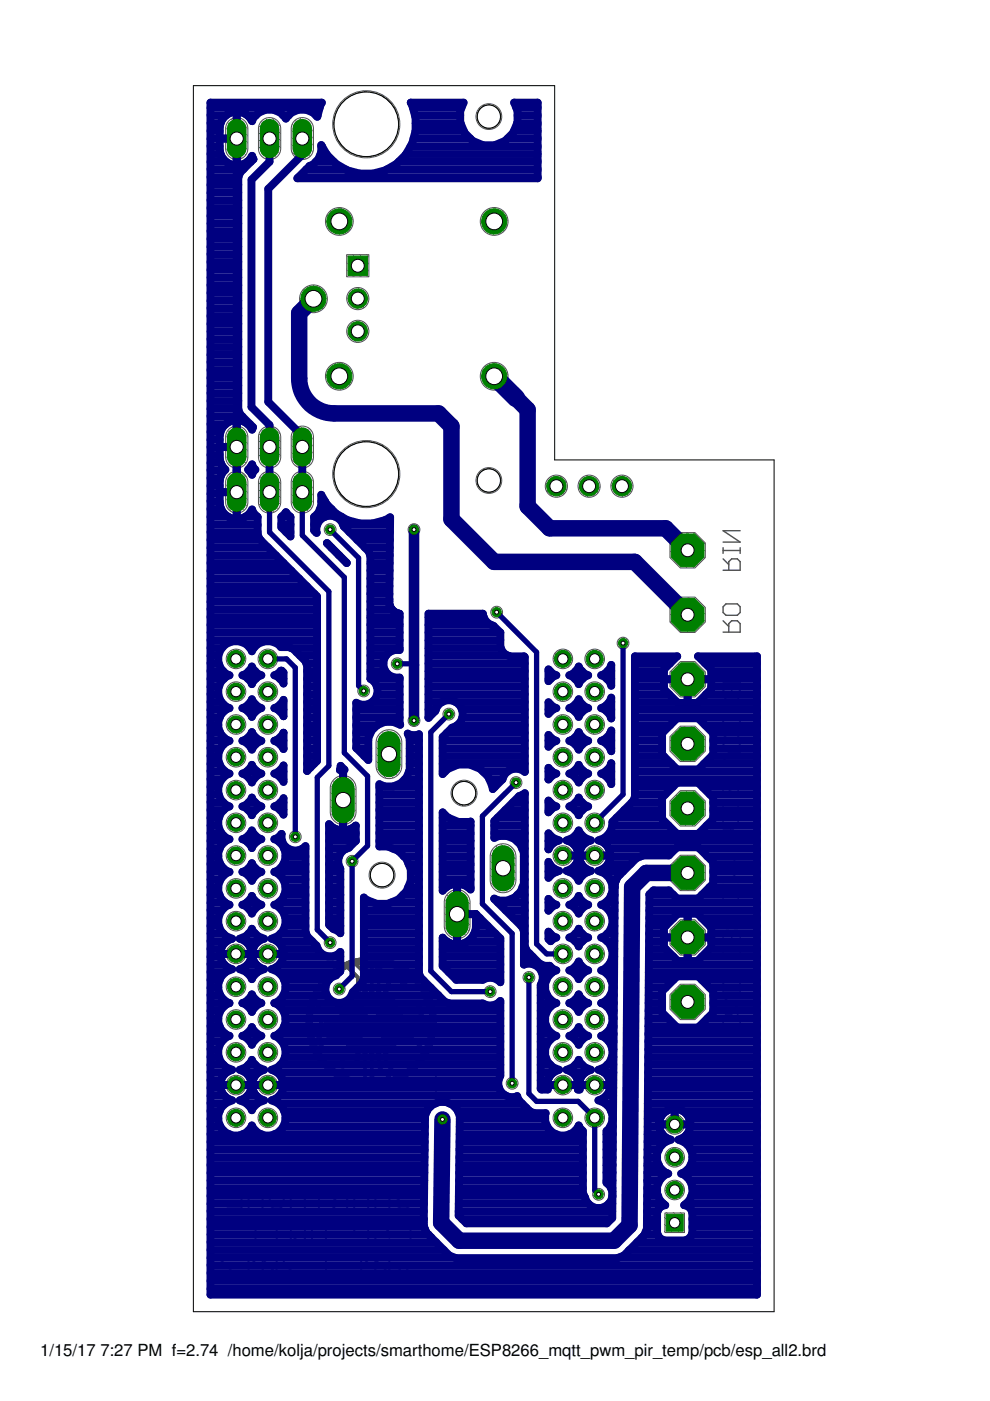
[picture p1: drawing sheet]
<svg xmlns="http://www.w3.org/2000/svg" width="210mm" height="297mm" viewBox="0 0 210 297" stroke-linecap="round" stroke-linejoin="round" font-family="sans-serif">
<defs><g id="words">
<g font-size="3.5">
<text x="8.5" y="287.5">1/15/17</text>
<text x="21.3" y="287.5">7:27 PM f=2.74 /home/kolja/projects/smarthome/ESP8266_mqtt_pwm_pir_temp/pcb/esp_all2.brd</text>
</g>
</g></defs>
<path d="M89.7 230.5h5.5M92.4 227.7v5.6" fill="none" stroke="#000" stroke-width=".21"/>
<g fill="none" stroke="#505050" stroke-width=".3">
<path d="M153.3 116.1v1.2M153.3 118.5l1.2 1.2M153.3 116.7h3.6M156.9 116.1v1.2M156.9 112.5h-3.6l3.6 2.4h-3.6M153.3 120.9h3.6v-1.8l-.6-.6h-1.2l-.6 .6v1.8M153.3 128.7l.6-.7h2.4l.6 .7v1.2l-.6 .6h-2.4l-.6-.6zM153.3 134h3.6v-1.8l-.6-.6h-1.2l-.6 .6v1.8M153.3 139.3l.6-.6h2.4l.6 .6v1.8h-3.6zM153.3 131.6l1.2 1.2M153.9 152.4l-.6 .6v1.2l.6 .6h2.4l.6-.6v-1.2l-.6-.6M153.9 156l-.6 .5v1.3l.6 .6h2.4l.6-.6v-1.3l-.6-.5"/>
<path d="M156.3 145.9l.6 .6v1.2l-.6 .6h-2.4l-.6-.6v-1.2l.6-.6h1.2v1.2M156.9 159.5h-2.4l-1.2 1.2 1.2 1.2h2.4M156.9 142.3h-3.6l3.6 2.4h-3.6M153.3 176h2.1l1.1 1-1.1 1.1h-2.1M153.8 169.6l-.5 .5v1.1l.5 .5h2.2l.5-.5v-1.1l-.5-.5M153.8 172.8h2.2l.5 .5v1.6h-3.2v-1.6zM154.9 176v2.1M156 166.3h-2.2l-.5 .6v1.1l.5 .5M156 166.3l.5 .6v1.1l-.5 .5h-2.2M156 166.3l-2.2 2.2M153.3 187.5v1.1M153.3 188h3.2"/>
<path d="M153.3 184.3h3.2l-1.1 1.1 1.1 1h-3.2M153.3 181.1h3.2l-1.1 1.1 1.1 1h-3.2M153.8 189.6h2.2l.5 .6v1.6h-3.2v-1.6zM155.1 197.9l.6-.6h.6l.6 .6v1.2l-.6 .6h-.6l-.6-.6M155.1 197.9l-.6-.6h-.6l-.6 .6v1.2l.6 .6h.6l.6-.6M155.1 197.9v1.2M156.5 187.5v1.1M153.3 201.5l.6-.6h2.4l.6 .6v1.8h-3.6zM153.3 208.5l.6-.6h2.4l.6 .6v1.8h-3.6zM156.3 215.1l.6 .6v1.2l-.6 .6h-2.4l-.6-.6v-1.2l.6-.6h1.2v1.2M156.9 211.5h-3.6l3.6 2.4h-3.6"/>
</g>
<g fill="none" stroke="#505050" stroke-width=".42">
<path d="M48.2 251.7h3v4.5h-3M49.7 254h1.5M52.7 256.2v-4.5l1.5 1.5 1.5-1.5v4.5M52.7 259h3M54.2 259v4.5M57.2 259h3M57.9 251.7h1.5l.8 .8v2.9l-.8 .8h-1.5l-.7-.8v-2.9zM58.7 259v4.5M61.7 254h2.9M61.7 259.8l.7-.8h1.5l.7 .8v2.9l-.7 .8h-1.5l-.7-.8zM61.7 251.7v4.5M64.6 251.7v4.5"/>
<path d="M66.1 251.7h3M67.6 251.7v4.5M72.1 254.7l-1.5 1.5M73.6 254.7h-2.2l-.8-.7v-1.5l.8-.8h2.2v4.5M75.1 254h3M75.1 256.2v-3l1.5-1.5 1.5 1.5v3M79.6 256.2v-4.5l1.5 1.5 1.4-1.5v4.5M79.6 259.8l.7-.8h1.5l.7 .8v.7l-.7 .8h-1.5l-.7 .7v.7l.7 .8h1.5l.7-.8M84.1 252.5l.7-.8h1.5l.7 .8v.7l-.7 .8h-1.5l-.7 .7v.7l.7 .8h1.5l.7-.8M84.1 259h2.9v4.5h-2.9M49.7 266.3h-3v.8l3 2.9v.8M51.2 270.8h3"/>
<path d="M54.2 267.8l-1.5-1.5v4.5M55.7 267.1l.7-.8h1.5l.8 .8v2.9M55.7 267.1v2.9l.7 .8h1.5l.8-.8M55.7 267.1l3 2.9M63.1 267.1l-.7-.8h-1.5l-.7 .8v.7l2.9 3h-2.9M63.1 262l-1.4 1.5M66.1 263.5v-4.5l1.5 1.5 1.5-1.5v4.5M69.1 266.3v4.5M75.1 270.8h3M78.1 262h-2.3l-.7-.7v-1.5l.7-.8h2.3v4.5M78.1 267.8l-1.5-1.5v4.5M79.6 267.1l.7-.8h1.5l.7 .8v2.9"/>
<path d="M79.6 267.1v2.9l.7 .8h1.5l.7-.8M79.6 267.1l2.9 2.9M84.1 267.8l1.5 3 1.4-3M85.6 261.3h1.4"/>
</g>
<g fill="#505050" stroke="#505050" stroke-width=".21">
<path d="M77.3 230.5h2.8z"/>
<path d="M76.8 230.4l3.8 .1z"/>
<path d="M76.3 230.3l4.8 .1z"/>
<path d="M75.9 230.3h5.6z"/>
<path d="M75.6 230.2l6.2 .1z"/>
<path d="M75.3 230.1l6.8 .1z"/>
<path d="M75 230l7.4 .1z"/>
<path d="M74.8 230l7.8 .1z"/>
<path d="M74.5 229.9l8.3 .1z"/>
<path d="M74.4 229.8l8.6 .1z"/>
<path d="M74.1 229.8h9.1z"/>
<path d="M73.9 229.7l9.6 .1z"/>
<path d="M73.8 229.6l9.8 .1z"/>
<path d="M73.6 229.6l10.2 .1z"/>
<path d="M73.5 229.5l10.4 .1z"/>
<path d="M73.3 229.4l10.8 .1z"/>
<path d="M73.1 229.4h11.2z"/>
<path d="M73 229.3l11.4 .1z"/>
<path d="M72.9 229.2l11.6 .1z"/>
<path d="M80 229.2h4.7z"/>
<path d="M72.7 229.2h4.9z"/>
<path d="M80.5 229.1l4.4 .1z"/>
<path d="M77.2 229.1l.4 .1z"/>
<path d="M72.6 229.1l4.3 .1z"/>
<path d="M80.9 229l4.1 .1z"/>
<path d="M77.2 229l.4 .1z"/>
<path d="M72.4 229l4.1 .1z"/>
<path d="M81.3 228.9l3.8 .1z"/>
<path d="M77.2 228.9l.4 .1z"/>
<path d="M72.3 228.9l3.8 .1z"/>
<path d="M81.6 228.9l3.6 .1z"/>
<path d="M72.2 228.9l3.6 .1z"/>
<path d="M81.9 228.8l3.4 .1z"/>
<path d="M77.2 228.8l.4 .1z"/>
<path d="M72 228.8l3.6 .1z"/>
<path d="M82.1 228.7l3.4 .1z"/>
<path d="M77.2 228.7l.4 .1z"/>
<path d="M71.9 228.7l3.4 .1z"/>
<path d="M82.3 228.7l3.3 .1z"/>
<path d="M71.8 228.7l3.3 .1z"/>
<path d="M82.4 228.6l3.3 .1z"/>
<path d="M77.2 228.6l.4 .1z"/>
<path d="M71.7 228.6l3.2 .1z"/>
<path d="M82.4 228.5l3.4 .1z"/>
<path d="M77.2 228.5l.4 .1z"/>
<path d="M71.5 228.5l3.2 .1z"/>
<path d="M82.3 228.5l3.7 .1z"/>
<path d="M71.5 228.5l3 .1z"/>
<path d="M83.1 228.4l2.9 .1z"/>
<path d="M82.2 228.4l.7 .1z"/>
<path d="M77.2 228.4l.4 .1z"/>
<path d="M71.4 228.4l2.9 .1z"/>
<path d="M83.3 228.3l2.9 .1z"/>
<path d="M82.1 228.3l.7 .1z"/>
<path d="M77.2 228.3l.4 .1z"/>
<path d="M71.2 228.3l2.9 .1z"/>
<path d="M83.4 228.3h2.8z"/>
<path d="M82.1 228.3h.7z"/>
<path d="M77.2 228.3h.4z"/>
<path d="M71.1 228.3h2.8z"/>
<path d="M83.6 228.2l2.8 .1z"/>
<path d="M82 228.2l.7 .1z"/>
<path d="M78.7 228.2l.3 .1z"/>
<path d="M77.2 228.2l.4 .1z"/>
<path d="M71 228.2l2.8 .1z"/>
<path d="M83.8 228.1l2.6 .1z"/>
<path d="M81.9 228.1l.7 .1z"/>
<path d="M78.4 228.1l.8 .1z"/>
<path d="M77.2 228.1l.4 .1z"/>
<path d="M70.9 228.1l2.7 .1z"/>
<path d="M83.9 228l2.7 .1z"/>
<path d="M81.9 228l.6 .1z"/>
<path d="M78.4 228l1 .1z"/>
<path d="M77.2 228l.4 .1z"/>
<path d="M70.8 228l2.6 .1z"/>
<path d="M84 228l2.7 .1z"/>
<path d="M81.8 228l.7 .1z"/>
<path d="M78.3 228l1.1 .1z"/>
<path d="M70.7 228l2.6 .1z"/>
<path d="M83.9 227.9l2.9 .1z"/>
<path d="M81.7 227.9l.7 .1z"/>
<path d="M78.3 227.9l1.2 .1z"/>
<path d="M77.2 227.9l.4 .1z"/>
<path d="M70.7 227.9l2.5 .1z"/>
<path d="M83.9 227.9h3z"/>
<path d="M81.7 227.9h.6z"/>
<path d="M78.2 227.9h1.3z"/>
<path d="M77.2 227.9h.4z"/>
<path d="M70.5 227.9h2.5z"/>
<path d="M83.8 227.8l3.1 .1z"/>
<path d="M81.6 227.8l.7 .1z"/>
<path d="M78.2 227.8l1.3 .1z"/>
<path d="M77.2 227.8l.4 .1z"/>
<path d="M70.4 227.8l2.5 .1z"/>
<path d="M84.6 227.7l2.5 .1z"/>
<path d="M83.7 227.7l.7 .1z"/>
<path d="M81.5 227.7l.7 .1z"/>
<path d="M78.9 227.7l.6 .1z"/>
<path d="M78.1 227.7l.7 .1z"/>
<path d="M77.2 227.7l.4 .1z"/>
<path d="M70.4 227.7l2.4 .1z"/>
<path d="M84.7 227.6l2.4 .1z"/>
<path d="M83.7 227.6l.6 .1z"/>
<path d="M81.5 227.6l.6 .1z"/>
<path d="M79 227.6l.5 .1z"/>
<path d="M78.1 227.6l.6 .1z"/>
<path d="M77.2 227.6l.4 .1z"/>
<path d="M70.2 227.6l2.4 .1z"/>
<path d="M84.9 227.6l2.3 .1z"/>
<path d="M83.6 227.6l.7 .1z"/>
<path d="M81.4 227.6l.7 .1z"/>
<path d="M79.1 227.6l.5 .1z"/>
<path d="M78.1 227.6l.5 .1z"/>
<path d="M84.9 227.5l2.5 .1z"/>
<path d="M83.5 227.5l.7 .1z"/>
<path d="M81.3 227.5l.7 .1z"/>
<path d="M79.1 227.5l.5 .1z"/>
<path d="M78.1 227.5l.5 .1z"/>
<path d="M77.2 227.5l.4 .1z"/>
<path d="M70.1 227.5l2.3 .1z"/>
<path d="M85.1 227.4l2.3 .1z"/>
<path d="M83.4 227.4l.7 .1z"/>
<path d="M81.3 227.4l.6 .1z"/>
<path d="M79.1 227.4l.5 .1z"/>
<path d="M78.1 227.4l.5 .1z"/>
<path d="M77.2 227.4l.4 .1z"/>
<path d="M70 227.4l2.3 .1z"/>
<path d="M85.2 227.4l2.3 .1z"/>
<path d="M81.2 227.4l.7 .1z"/>
<path d="M69.9 227.4l2.3 .1z"/>
<path d="M85.3 227.3l2.2 .1z"/>
<path d="M83.3 227.3l.7 .1z"/>
<path d="M81.1 227.3l.7 .1z"/>
<path d="M79.1 227.3l.5 .1z"/>
<path d="M78.1 227.3l.6 .1z"/>
<path d="M77.2 227.3l.4 .1z"/>
<path d="M69.8 227.3l2.3 .1z"/>
<path d="M85.4 227.2l2.2 .1z"/>
<path d="M83.2 227.2l.7 .1z"/>
<path d="M81 227.2l.7 .1z"/>
<path d="M79 227.2l.5 .1z"/>
<path d="M78.1 227.2l.6 .1z"/>
<path d="M77.2 227.2l.4 .1z"/>
<path d="M69.8 227.2l2.2 .1z"/>
<path d="M85.6 227.2h2.2z"/>
<path d="M83.2 227.2h.6z"/>
<path d="M81 227.2h.7z"/>
<path d="M78.1 227.2h1.4z"/>
<path d="M77.2 227.2h.4z"/>
<path d="M69.7 227.2h2.2z"/>
<path d="M85.6 227.1l2.2 .1z"/>
<path d="M83.1 227.1l.7 .1z"/>
<path d="M80.9 227.1l.7 .1z"/>
<path d="M78.2 227.1l1.3 .1z"/>
<path d="M77.2 227.1l.4 .1z"/>
<path d="M69.6 227.1l2.1 .1z"/>
<path d="M85.8 227l2.1 .1z"/>
<path d="M83 227l.7 .1z"/>
<path d="M80.9 227l.6 .1z"/>
<path d="M78.2 227l1.3 .1z"/>
<path d="M77.2 227l.4 .1z"/>
<path d="M69.5 227l2.2 .1z"/>
<path d="M80.8 227l.6 .1z"/>
<path d="M78.3 227l1.1 .1z"/>
<path d="M69.4 227l2.1 .1z"/>
<path d="M85.9 226.9l2.1 .1z"/>
<path d="M82.9 226.9l.7 .1z"/>
<path d="M80.7 226.9l.7 .1z"/>
<path d="M78.3 226.9l1 .1z"/>
<path d="M77.2 226.9l.4 .1z"/>
<path d="M69.4 226.9l2.1 .1z"/>
<path d="M86 226.8l2.1 .1z"/>
<path d="M82.8 226.8l.7 .1z"/>
<path d="M80.6 226.8l.7 .1z"/>
<path d="M78.4 226.8l.9 .1z"/>
<path d="M77.2 226.8l.4 .1z"/>
<path d="M69.3 226.8l2 .1z"/>
<path d="M86.1 226.8h2.1z"/>
<path d="M82.8 226.8h.6z"/>
<path d="M80.6 226.8h.7z"/>
<path d="M78.5 226.8h.6z"/>
<path d="M77.2 226.8h.4z"/>
<path d="M69.2 226.8h2z"/>
<path d="M86.2 226.7l2 .1z"/>
<path d="M82.7 226.7l.7 .1z"/>
<path d="M80.5 226.7l.7 .1z"/>
<path d="M78.6 226.7l.5 .1z"/>
<path d="M77.2 226.7l.4 .1z"/>
<path d="M69.2 226.7l2 .1z"/>
<path d="M86.3 226.6l2 .1z"/>
<path d="M82.6 226.6l.7 .1z"/>
<path d="M80.4 226.6l.7 .1z"/>
<path d="M78.6 226.6l.5 .1z"/>
<path d="M77.2 226.6l.4 .1z"/>
<path d="M69.1 226.6l2 .1z"/>
<path d="M86.4 226.5l2 .1z"/>
<path d="M82.5 226.5l.7 .1z"/>
<path d="M80.4 226.5l.6 .1z"/>
<path d="M78.6 226.5l.5 .1z"/>
<path d="M77.2 226.5l.4 .1z"/>
<path d="M69 226.5l2 .1z"/>
<path d="M80.3 226.5l.7 .1z"/>
<path d="M68.9 226.5l2 .1z"/>
<path d="M86.6 226.4l1.9 .1z"/>
<path d="M82.4 226.4l.7 .1z"/>
<path d="M80.2 226.4l.7 .1z"/>
<path d="M78.6 226.4l.5 .1z"/>
<path d="M77.2 226.4l.4 .1z"/>
<path d="M68.9 226.4l2 .1z"/>
<path d="M86.7 226.4h1.9z"/>
<path d="M82.4 226.4h.6z"/>
<path d="M80.2 226.4h.6z"/>
<path d="M78.6 226.4h.5z"/>
<path d="M77.2 226.4h.4z"/>
<path d="M72.4 226.4h.5z"/>
<path d="M68.8 226.4h1.9z"/>
<path d="M86.7 226.3l1.9 .1z"/>
<path d="M82.3 226.3l.7 .1z"/>
<path d="M80.1 226.3l.7 .1z"/>
<path d="M78.6 226.3l.5 .1z"/>
<path d="M77.2 226.3l.4 .1z"/>
<path d="M72.2 226.3l.8 .1z"/>
<path d="M68.7 226.3l2 .1z"/>
<path d="M86.8 226.2l1.9 .1z"/>
<path d="M82.2 226.2l.7 .1z"/>
<path d="M80 226.2l.7 .1z"/>
<path d="M78.6 226.2l.5 .1z"/>
<path d="M77.2 226.2l.4 .1z"/>
<path d="M72.2 226.2l.9 .1z"/>
<path d="M68.7 226.2l1.9 .1z"/>
<path d="M86.9 226.1l1.9 .1z"/>
<path d="M82.1 226.1l.7 .1z"/>
<path d="M80 226.1l.6 .1z"/>
<path d="M78.6 226.1l.5 .1z"/>
<path d="M77.2 226.1l.4 .1z"/>
<path d="M72.1 226.1l1.1 .1z"/>
<path d="M68.6 226.1l1.9 .1z"/>
<path d="M87 226.1l1.9 .1z"/>
<path d="M72 226.1l1.3 .1z"/>
<path d="M68.5 226.1l1.9 .1z"/>
<path d="M87.1 226l1.8 .1z"/>
<path d="M82 226l.7 .1z"/>
<path d="M80 226l.5 .1z"/>
<path d="M78.6 226l.5 .1z"/>
<path d="M77.2 226l.4 .1z"/>
<path d="M72 226l1.3 .1z"/>
<path d="M68.5 226l1.9 .1z"/>
<path d="M87.1 225.9l1.9 .1z"/>
<path d="M81.9 225.9l.7 .1z"/>
<path d="M80 225.9l.5 .1z"/>
<path d="M78.6 225.9l.5 .1z"/>
<path d="M77.2 225.9l.4 .1z"/>
<path d="M72 225.9l1.3 .1z"/>
<path d="M68.4 225.9l1.9 .1z"/>
<path d="M87.2 225.9l1.9 .1z"/>
<path d="M81.9 225.9l.6 .1z"/>
<path d="M72.8 225.9l.5 .1z"/>
<path d="M71.9 225.9l.6 .1z"/>
<path d="M68.3 225.9l1.9 .1z"/>
<path d="M87.3 225.8l1.8 .1z"/>
<path d="M81.8 225.8l.7 .1z"/>
<path d="M80 225.8l.5 .1z"/>
<path d="M78.6 225.8l.5 .1z"/>
<path d="M77.2 225.8l.4 .1z"/>
<path d="M72.8 225.8l2.2 .1z"/>
<path d="M71.9 225.8l.5 .1z"/>
<path d="M68.3 225.8l1.8 .1z"/>
<path d="M87.3 225.7l1.9 .1z"/>
<path d="M81.7 225.7l.7 .1z"/>
<path d="M80 225.7l.5 .1z"/>
<path d="M78.6 225.7l.5 .1z"/>
<path d="M77.2 225.7l.4 .1z"/>
<path d="M72.9 225.7l2.2 .1z"/>
<path d="M71.9 225.7l.4 .1z"/>
<path d="M68.3 225.7l1.7 .1z"/>
<path d="M87.4 225.7h1.8z"/>
<path d="M81.7 225.7h.6z"/>
<path d="M80 225.7h.5z"/>
<path d="M78.6 225.7h.5z"/>
<path d="M77.2 225.7h.4z"/>
<path d="M72.9 225.7h2.3z"/>
<path d="M71.9 225.7h.4z"/>
<path d="M68.2 225.7h1.8z"/>
<path d="M87.5 225.6l1.8 .1z"/>
<path d="M81.6 225.6l.7 .1z"/>
<path d="M80 225.6l.5 .1z"/>
<path d="M78.6 225.6l.5 .1z"/>
<path d="M77.2 225.6l.4 .1z"/>
<path d="M72.9 225.6l2.3 .1z"/>
<path d="M71.9 225.6l.4 .1z"/>
<path d="M68.1 225.6l1.8 .1z"/>
<path d="M87.5 225.5l1.8 .1z"/>
<path d="M81.5 225.5l.7 .1z"/>
<path d="M80 225.5l.5 .1z"/>
<path d="M78.6 225.5l.5 .1z"/>
<path d="M77.2 225.5l.4 .1z"/>
<path d="M72.9 225.5l2.4 .1z"/>
<path d="M71.9 225.5l.4 .1z"/>
<path d="M68.1 225.5l1.7 .1z"/>
<path d="M87.6 225.5l1.8 .1z"/>
<path d="M81.5 225.5l.6 .1z"/>
<path d="M72.8 225.5l2.6 .1z"/>
<path d="M71.9 225.5l.5 .1z"/>
<path d="M68 225.5l1.8 .1z"/>
<path d="M87.7 225.4l1.8 .1z"/>
<path d="M81.5 225.4l.6 .1z"/>
<path d="M80 225.4l.5 .1z"/>
<path d="M78.6 225.4l.5 .1z"/>
<path d="M77.2 225.4l.4 .1z"/>
<path d="M72.8 225.4l2.6 .1z"/>
<path d="M71.9 225.4l.6 .1z"/>
<path d="M67.9 225.4l1.8 .1z"/>
<path d="M87.8 225.3l1.7 .1z"/>
<path d="M81.5 225.3l.5 .1z"/>
<path d="M80 225.3l.5 .1z"/>
<path d="M78.6 225.3l.5 .1z"/>
<path d="M77.2 225.3l.4 .1z"/>
<path d="M74.8 225.3l.7 .1z"/>
<path d="M72 225.3l1.3 .1z"/>
<path d="M67.9 225.3l1.7 .1z"/>
<path d="M87.8 225.3h1.7z"/>
<path d="M81.5 225.3h.5z"/>
<path d="M80 225.3h.5z"/>
<path d="M78.6 225.3h.5z"/>
<path d="M77.2 225.3h.4z"/>
<path d="M74.9 225.3h.7z"/>
<path d="M72 225.3h1.3z"/>
<path d="M67.9 225.3h1.7z"/>
<path d="M87.9 225.2l1.7 .1z"/>
<path d="M81.5 225.2l.5 .1z"/>
<path d="M80 225.2l.5 .1z"/>
<path d="M78.6 225.2l.5 .1z"/>
<path d="M77.2 225.2l.4 .1z"/>
<path d="M75 225.2l.6 .1z"/>
<path d="M72 225.2l1.3 .1z"/>
<path d="M67.8 225.2l1.7 .1z"/>
<path d="M88 225.1l1.7 .1z"/>
<path d="M81.5 225.1l.5 .1z"/>
<path d="M80 225.1l.5 .1z"/>
<path d="M78.6 225.1l.5 .1z"/>
<path d="M77.2 225.1l.4 .1z"/>
<path d="M75 225.1l.7 .1z"/>
<path d="M72.1 225.1l1.1 .1z"/>
<path d="M67.7 225.1l1.8 .1z"/>
<path d="M88 225l1.7 .1z"/>
<path d="M81.5 225l.5 .1z"/>
<path d="M80 225l.5 .1z"/>
<path d="M78.6 225l.5 .1z"/>
<path d="M77.2 225l.4 .1z"/>
<path d="M75.1 225l.7 .1z"/>
<path d="M72.2 225l.9 .1z"/>
<path d="M67.7 225l1.7 .1z"/>
<path d="M88.1 225l1.6 .1z"/>
<path d="M75.2 225l.6 .1z"/>
<path d="M72.2 225l.8 .1z"/>
<path d="M67.6 225l1.7 .1z"/>
<path d="M88.1 224.9l1.7 .1z"/>
<path d="M81.5 224.9l.5 .1z"/>
<path d="M80 224.9l.5 .1z"/>
<path d="M78.6 224.9l.5 .1z"/>
<path d="M77.2 224.9l.4 .1z"/>
<path d="M75.2 224.9l.7 .1z"/>
<path d="M72.4 224.9l.5 .1z"/>
<path d="M67.6 224.9l1.7 .1z"/>
<path d="M88.2 224.9h1.7z"/>
<path d="M81.5 224.9h.5z"/>
<path d="M80 224.9h.5z"/>
<path d="M78.6 224.9h.5z"/>
<path d="M77.2 224.9h.4z"/>
<path d="M75.3 224.9h.7z"/>
<path d="M67.5 224.9h1.7z"/>
<path d="M88.2 224.8l1.7 .1z"/>
<path d="M81.5 224.8l.5 .1z"/>
<path d="M80 224.8l.5 .1z"/>
<path d="M78.6 224.8l.5 .1z"/>
<path d="M77.2 224.8l.4 .1z"/>
<path d="M75.4 224.8l.7 .1z"/>
<path d="M67.5 224.8l1.7 .1z"/>
<path d="M88.3 224.7l1.6 .1z"/>
<path d="M81.5 224.7l.5 .1z"/>
<path d="M80 224.7l.5 .1z"/>
<path d="M78.6 224.7l.5 .1z"/>
<path d="M77.2 224.7l.4 .1z"/>
<path d="M75.4 224.7l.7 .1z"/>
<path d="M67.4 224.7l1.7 .1z"/>
<path d="M88.4 224.6l1.6 .1z"/>
<path d="M81.5 224.6l.5 .1z"/>
<path d="M80 224.6l.5 .1z"/>
<path d="M78.6 224.6l.5 .1z"/>
<path d="M77.2 224.6l.4 .1z"/>
<path d="M75.5 224.6l.6 .1z"/>
<path d="M67.4 224.6l1.6 .1z"/>
<path d="M88.4 224.6l1.7 .1z"/>
<path d="M75.6 224.6l.5 .1z"/>
<path d="M67.3 224.6l1.7 .1z"/>
<path d="M88.4 224.5l1.7 .1z"/>
<path d="M81.5 224.5l.5 .1z"/>
<path d="M80 224.5l.5 .1z"/>
<path d="M78.6 224.5l.5 .1z"/>
<path d="M77.2 224.5l.4 .1z"/>
<path d="M75.6 224.5l.5 .1z"/>
<path d="M67.3 224.5l1.6 .1z"/>
<path d="M88.5 224.4l1.6 .1z"/>
<path d="M81.5 224.4l.5 .1z"/>
<path d="M80 224.4l.5 .1z"/>
<path d="M78.6 224.4l.5 .1z"/>
<path d="M77.2 224.4l.4 .1z"/>
<path d="M75.6 224.4l.5 .1z"/>
<path d="M67.2 224.4l1.7 .1z"/>
<path d="M88.6 224.4l1.6 .1z"/>
<path d="M67.2 224.4l1.6 .1z"/>
<path d="M88.6 224.3l1.6 .1z"/>
<path d="M81.5 224.3l.5 .1z"/>
<path d="M80 224.3l.5 .1z"/>
<path d="M78.6 224.3l.5 .1z"/>
<path d="M77.2 224.3l.4 .1z"/>
<path d="M75.6 224.3l.5 .1z"/>
<path d="M67.2 224.3l1.5 .1z"/>
<path d="M88.7 224.2l1.6 .1z"/>
<path d="M81.5 224.2l.5 .1z"/>
<path d="M80 224.2l.5 .1z"/>
<path d="M78.6 224.2l.5 .1z"/>
<path d="M77.2 224.2l.4 .1z"/>
<path d="M75.6 224.2l.5 .1z"/>
<path d="M67.1 224.2l1.6 .1z"/>
<path d="M88.7 224.2h1.7z"/>
<path d="M81.5 224.2h.5z"/>
<path d="M80 224.2h.5z"/>
<path d="M78.6 224.2h.5z"/>
<path d="M77.2 224.2h.4z"/>
<path d="M75.6 224.2h.5z"/>
<path d="M67 224.2h1.7z"/>
<path d="M88.8 224.1l1.5 .1z"/>
<path d="M81.5 224.1l.5 .1z"/>
<path d="M80 224.1l.5 .1z"/>
<path d="M78.6 224.1l.5 .1z"/>
<path d="M77.2 224.1l.4 .1z"/>
<path d="M75.6 224.1l.5 .1z"/>
<path d="M67 224.1l1.6 .1z"/>
<path d="M88.9 224l1.5 .1z"/>
<path d="M81.5 224l.5 .1z"/>
<path d="M80 224l.5 .1z"/>
<path d="M78.6 224l.5 .1z"/>
<path d="M77.2 224l.4 .1z"/>
<path d="M75.6 224l.5 .1z"/>
<path d="M67 224l1.5 .1z"/>
<path d="M88.8 224h1.7z"/>
<path d="M81.5 224h.5z"/>
<path d="M80 224h.5z"/>
<path d="M78.6 224h.5z"/>
<path d="M77.2 224h.4z"/>
<path d="M75.6 224h.5z"/>
<path d="M67 224h1.5z"/>
<path d="M88.9 223.9l1.6 .1z"/>
<path d="M81.5 223.9l.5 .1z"/>
<path d="M80 223.9l.5 .1z"/>
<path d="M78.6 223.9l.5 .1z"/>
<path d="M77.2 223.9l.4 .1z"/>
<path d="M75.6 223.9l.5 .1z"/>
<path d="M66.9 223.9l1.6 .1z"/>
<path d="M89 223.8l1.6 .1z"/>
<path d="M81.5 223.8l.5 .1z"/>
<path d="M80 223.8l.5 .1z"/>
<path d="M78.6 223.8l.5 .1z"/>
<path d="M77.2 223.8l.4 .1z"/>
<path d="M75.6 223.8l.5 .1z"/>
<path d="M66.8 223.8l1.6 .1z"/>
<path d="M89 223.8h1.6z"/>
<path d="M81.5 223.8h.5z"/>
<path d="M80 223.8h.5z"/>
<path d="M78.6 223.8h.5z"/>
<path d="M77.2 223.8h.4z"/>
<path d="M75.6 223.8h.5z"/>
<path d="M66.8 223.8h1.6z"/>
<path d="M89 223.7l1.6 .1z"/>
<path d="M81.5 223.7l.5 .1z"/>
<path d="M80 223.7l.5 .1z"/>
<path d="M78.6 223.7l.5 .1z"/>
<path d="M77.2 223.7l.4 .1z"/>
<path d="M75.6 223.7l.5 .1z"/>
<path d="M66.8 223.7l1.5 .1z"/>
<path d="M89.1 223.6l1.6 .1z"/>
<path d="M81.5 223.6l.5 .1z"/>
<path d="M80 223.6l.5 .1z"/>
<path d="M78.6 223.6l.5 .1z"/>
<path d="M77.2 223.6l.4 .1z"/>
<path d="M75.6 223.6l.5 .1z"/>
<path d="M66.7 223.6l1.6 .1z"/>
<path d="M89.1 223.5l1.6 .1z"/>
<path d="M81.5 223.5l.5 .1z"/>
<path d="M80 223.5l.5 .1z"/>
<path d="M78.6 223.5l.5 .1z"/>
<path d="M77.2 223.5l.4 .1z"/>
<path d="M75.6 223.5l.5 .1z"/>
<path d="M66.7 223.5l1.6 .1z"/>
<path d="M89.2 223.5l1.6 .1z"/>
<path d="M66.7 223.5l1.5 .1z"/>
<path d="M89.2 223.4l1.6 .1z"/>
<path d="M81.5 223.4l.5 .1z"/>
<path d="M80 223.4l.5 .1z"/>
<path d="M78.6 223.4l.5 .1z"/>
<path d="M77.2 223.4l.4 .1z"/>
<path d="M75.6 223.4l.5 .1z"/>
<path d="M66.6 223.4l1.5 .1z"/>
<path d="M89.3 223.3l1.5 .1z"/>
<path d="M81.5 223.3l.5 .1z"/>
<path d="M80 223.3l.5 .1z"/>
<path d="M78.6 223.3l.5 .1z"/>
<path d="M77.2 223.3l.4 .1z"/>
<path d="M75.6 223.3l.5 .1z"/>
<path d="M66.5 223.3l1.6 .1z"/>
<path d="M81.3 223.3l.9 .1z"/>
<path d="M79.8 223.3l.9 .1z"/>
<path d="M78.4 223.3l.9 .1z"/>
<path d="M76.9 223.3l.9 .1z"/>
<path d="M75.4 223.3l.9 .1z"/>
<path d="M89.4 223.2l1.5 .1z"/>
<path d="M81.3 223.2l.9 .1z"/>
<path d="M79.8 223.2l.9 .1z"/>
<path d="M78.4 223.2l.9 .1z"/>
<path d="M76.9 223.2l.9 .1z"/>
<path d="M75.4 223.2l.9 .1z"/>
<path d="M66.5 223.2l1.5 .1z"/>
<path d="M89.4 223.1l1.5 .1z"/>
<path d="M81.3 223.1l.9 .1z"/>
<path d="M79.8 223.1l.9 .1z"/>
<path d="M78.4 223.1l.9 .1z"/>
<path d="M76.9 223.1l.9 .1z"/>
<path d="M75.4 223.1l.9 .1z"/>
<path d="M66.5 223.1l1.5 .1z"/>
<path d="M89.5 223.1l1.5 .1z"/>
<path d="M66.4 223.1l1.5 .1z"/>
<path d="M89.5 223l1.5 .1z"/>
<path d="M81.3 223l.9 .1z"/>
<path d="M79.8 223l.9 .1z"/>
<path d="M78.4 223l.9 .1z"/>
<path d="M76.9 223l.9 .1z"/>
<path d="M75.4 223l.9 .1z"/>
<path d="M66.4 223l1.5 .1z"/>
<path d="M89.5 222.9l1.5 .1z"/>
<path d="M81.3 222.9l.9 .1z"/>
<path d="M79.8 222.9l.9 .1z"/>
<path d="M78.4 222.9l.9 .1z"/>
<path d="M76.9 222.9l.9 .1z"/>
<path d="M75.4 222.9l.9 .1z"/>
<path d="M66.3 222.9l1.6 .1z"/>
<path d="M89.6 222.9h1.5z"/>
<path d="M81.3 222.9h.9z"/>
<path d="M79.8 222.9h.9z"/>
<path d="M78.4 222.9h.9z"/>
<path d="M76.9 222.9h.9z"/>
<path d="M75.4 222.9h.9z"/>
<path d="M66.3 222.9h1.6z"/>
<path d="M89.6 222.8l1.5 .1z"/>
<path d="M81.3 222.8l.9 .1z"/>
<path d="M79.8 222.8l.9 .1z"/>
<path d="M78.4 222.8l.9 .1z"/>
<path d="M76.9 222.8l.9 .1z"/>
<path d="M75.4 222.8l.9 .1z"/>
<path d="M66.3 222.8l1.5 .1z"/>
<path d="M89.6 222.7l1.5 .1z"/>
<path d="M81.3 222.7l.9 .1z"/>
<path d="M79.8 222.7l.9 .1z"/>
<path d="M78.4 222.7l.9 .1z"/>
<path d="M76.9 222.7l.9 .1z"/>
<path d="M75.4 222.7l.9 .1z"/>
<path d="M66.3 222.7l1.4 .1z"/>
<path d="M89.5 222.7h1.7z"/>
<path d="M81.3 222.7h.9z"/>
<path d="M79.8 222.7h.9z"/>
<path d="M78.4 222.7h.9z"/>
<path d="M76.9 222.7h.9z"/>
<path d="M75.4 222.7h.9z"/>
<path d="M66.2 222.7h1.5z"/>
<path d="M89.5 222.6l1.7 .1z"/>
<path d="M81.3 222.6l.9 .1z"/>
<path d="M79.8 222.6l.9 .1z"/>
<path d="M78.4 222.6l.9 .1z"/>
<path d="M76.9 222.6l.9 .1z"/>
<path d="M75.4 222.6l.9 .1z"/>
<path d="M66.2 222.6l1.4 .1z"/>
<path d="M89.4 222.5l1.8 .1z"/>
<path d="M81.3 222.5l.9 .1z"/>
<path d="M79.8 222.5l.9 .1z"/>
<path d="M78.4 222.5l.9 .1z"/>
<path d="M76.9 222.5l.9 .1z"/>
<path d="M75.4 222.5l.9 .1z"/>
<path d="M66.1 222.5l1.5 .1z"/>
<path d="M89.3 222.4l1.9 .1z"/>
<path d="M74.8 222.4l7.8 .1z"/>
<path d="M66.1 222.4l1.5 .1z"/>
<path d="M89.3 222.4l2 .1z"/>
<path d="M74.5 222.4l8.3 .1z"/>
<path d="M89.2 222.3l2.1 .1z"/>
<path d="M74.4 222.3l8.6 .1z"/>
<path d="M66.1 222.3l1.6 .1z"/>
<path d="M89.1 222.2l2.3 .1z"/>
<path d="M74.3 222.2l8.9 .1z"/>
<path d="M66.1 222.2l1.7 .1z"/>
<path d="M89.9 222.2h1.5z"/>
<path d="M89 222.2h.8z"/>
<path d="M74.1 222.2h9.2z"/>
<path d="M66 222.2h1.9z"/>
<path d="M89.9 222.1l1.6 .1z"/>
<path d="M89 222.1l.7 .1z"/>
<path d="M74 222.1l9.4 .1z"/>
<path d="M66 222.1l1.9 .1z"/>
<path d="M90 222l1.4 .1z"/>
<path d="M88.9 222l.8 .1z"/>
<path d="M73.9 222l9.6 .1z"/>
<path d="M65.9 222l2.1 .1z"/>
<path d="M88.8 222l.8 .1z"/>
<path d="M73.9 222l9.7 .1z"/>
<path d="M65.9 222l2.2 .1z"/>
<path d="M90.1 221.9l1.4 .1z"/>
<path d="M88.8 221.9l.7 .1z"/>
<path d="M73.8 221.9l9.9 .1z"/>
<path d="M67.4 221.9l.7 .1z"/>
<path d="M65.9 221.9l1.4 .1z"/>
<path d="M90.1 221.8l1.4 .1z"/>
<path d="M88.7 221.8l.8 .1z"/>
<path d="M73.7 221.8l10 .1z"/>
<path d="M67.5 221.8l.7 .1z"/>
<path d="M65.9 221.8l1.4 .1z"/>
<path d="M90.1 221.8h1.5z"/>
<path d="M88.7 221.8h.7z"/>
<path d="M73.7 221.8h10.1z"/>
<path d="M67.6 221.8h.7z"/>
<path d="M65.9 221.8h1.3z"/>
<path d="M90.1 221.7l1.5 .1z"/>
<path d="M88.6 221.7l.7 .1z"/>
<path d="M73.6 221.7l10.2 .1z"/>
<path d="M67.6 221.7l.7 .1z"/>
<path d="M65.8 221.7l1.4 .1z"/>
<path d="M90.1 221.6l1.5 .1z"/>
<path d="M88.6 221.6l.7 .1z"/>
<path d="M73.5 221.6l10.4 .1z"/>
<path d="M67.7 221.6l.7 .1z"/>
<path d="M65.8 221.6l1.4 .1z"/>
<path d="M90.2 221.6h1.5z"/>
<path d="M88.5 221.6h.7z"/>
<path d="M73.5 221.6h10.4z"/>
<path d="M67.8 221.6h.7z"/>
<path d="M65.7 221.6h1.5z"/>
<path d="M90.2 221.5l1.5 .1z"/>
<path d="M88.4 221.5l.7 .1z"/>
<path d="M73.5 221.5l10.4 .1z"/>
<path d="M67.9 221.5l.6 .1z"/>
<path d="M65.7 221.5l1.5 .1z"/>
<path d="M90.3 221.4l1.4 .1z"/>
<path d="M88.4 221.4l.6 .1z"/>
<path d="M73.4 221.4l10.6 .1z"/>
<path d="M67.9 221.4l.7 .1z"/>
<path d="M65.7 221.4l1.4 .1z"/>
<path d="M90.3 221.4h1.4z"/>
<path d="M88.3 221.4h.7z"/>
<path d="M73.4 221.4h10.7z"/>
<path d="M68 221.4h.7z"/>
<path d="M65.7 221.4h1.4z"/>
<path d="M90.4 221.3l1.3 .1z"/>
<path d="M88.2 221.3l.7 .1z"/>
<path d="M73.3 221.3l10.8 .1z"/>
<path d="M68.1 221.3l.6 .1z"/>
<path d="M65.7 221.3l1.3 .1z"/>
<path d="M90.3 221.2l1.5 .1z"/>
<path d="M88.2 221.2l.6 .1z"/>
<path d="M73.3 221.2l10.8 .1z"/>
<path d="M68.1 221.2l.7 .1z"/>
<path d="M65.7 221.2l1.3 .1z"/>
<path d="M90.3 221.1l1.5 .1z"/>
<path d="M88.1 221.1l.7 .1z"/>
<path d="M73.3 221.1l10.8 .1z"/>
<path d="M68.2 221.1l.7 .1z"/>
<path d="M65.6 221.1l1.4 .1z"/>
<path d="M90.4 221.1l1.4 .1z"/>
<path d="M88 221.1l.7 .1z"/>
<path d="M68.3 221.1l.6 .1z"/>
<path d="M90.4 221l1.5 .1z"/>
<path d="M88 221l.6 .1z"/>
<path d="M73.2 221l11 .1z"/>
<path d="M68.3 221l.7 .1z"/>
<path d="M65.6 221l1.4 .1z"/>
<path d="M90.4 220.9l1.5 .1z"/>
<path d="M87.9 220.9l.7 .1z"/>
<path d="M73.2 220.9l11 .1z"/>
<path d="M68.4 220.9l.7 .1z"/>
<path d="M65.5 220.9l1.5 .1z"/>
<path d="M90.5 220.9l1.3 .1z"/>
<path d="M87.8 220.9l.7 .1z"/>
<path d="M68.5 220.9l.7 .1z"/>
<path d="M90.5 220.8l1.4 .1z"/>
<path d="M87.8 220.8l.6 .1z"/>
<path d="M73.2 220.8l11 .1z"/>
<path d="M68.5 220.8l.7 .1z"/>
<path d="M65.5 220.8l1.7 .1z"/>
<path d="M90.5 220.7l1.4 .1z"/>
<path d="M87.7 220.7l.7 .1z"/>
<path d="M73.2 220.7l11 .1z"/>
<path d="M68.6 220.7l.7 .1z"/>
<path d="M65.4 220.7l1.8 .1z"/>
<path d="M90.6 220.7h1.3z"/>
<path d="M87.6 220.7h.7z"/>
<path d="M73.1 220.7h11.2z"/>
<path d="M68.7 220.7h.6z"/>
<path d="M65.4 220.7h1.9z"/>
<path d="M90.6 220.6l1.3 .1z"/>
<path d="M87.5 220.6l.7 .1z"/>
<path d="M80.1 220.6l4.2 .1z"/>
<path d="M73.1 220.6l4.5 .1z"/>
<path d="M68.7 220.6l.7 .1z"/>
<path d="M65.5 220.6l1.9 .1z"/>
<path d="M90.6 220.5l1.4 .1z"/>
<path d="M87.5 220.5l.7 .1z"/>
<path d="M80.4 220.5l3.9 .1z"/>
<path d="M73.1 220.5l4.2 .1z"/>
<path d="M68.8 220.5l.7 .1z"/>
<path d="M65.4 220.5l2 .1z"/>
<path d="M87.4 220.5l.7 .1z"/>
<path d="M80.5 220.5l3.8 .1z"/>
<path d="M73.1 220.5l4.1 .1z"/>
<path d="M68.9 220.5l.7 .1z"/>
<path d="M65.4 220.5l2.1 .1z"/>
<path d="M90.6 220.4l1.4 .1z"/>
<path d="M87.4 220.4l.6 .1z"/>
<path d="M80.6 220.4l3.7 .1z"/>
<path d="M73.1 220.4l4 .1z"/>
<path d="M68.9 220.4l.7 .1z"/>
<path d="M66.9 220.4l.7 .1z"/>
<path d="M65.4 220.4l1.3 .1z"/>
<path d="M90.6 220.3l1.5 .1z"/>
<path d="M87.3 220.3l.6 .1z"/>
<path d="M80.7 220.3l3.6 .1z"/>
<path d="M73.1 220.3l3.9 .1z"/>
<path d="M69 220.3l.7 .1z"/>
<path d="M66.9 220.3l.7 .1z"/>
<path d="M65.4 220.3l1.3 .1z"/>
<path d="M90.7 220.3h1.4z"/>
<path d="M87.2 220.3h.7z"/>
<path d="M80.8 220.3h4.5z"/>
<path d="M72.1 220.3h4.8z"/>
<path d="M69.1 220.3h.7z"/>
<path d="M67 220.3h.7z"/>
<path d="M65.3 220.3h1.4z"/>
<path d="M90.7 220.2l1.4 .1z"/>
<path d="M87.1 220.2l.7 .1z"/>
<path d="M80.8 220.2l4.5 .1z"/>
<path d="M72.1 220.2l4.8 .1z"/>
<path d="M69.2 220.2l.6 .1z"/>
<path d="M67 220.2l.8 .1z"/>
<path d="M65.3 220.2l1.4 .1z"/>
<path d="M90.7 220.1l1.4 .1z"/>
<path d="M87.1 220.1l.7 .1z"/>
<path d="M80.8 220.1l4.5 .1z"/>
<path d="M72.1 220.1l4.7 .1z"/>
<path d="M69.2 220.1l.7 .1z"/>
<path d="M67.1 220.1l.8 .1z"/>
<path d="M65.3 220.1l1.4 .1z"/>
<path d="M90.8 220l1.3 .1z"/>
<path d="M87 220l.7 .1z"/>
<path d="M80.9 220l4.4 .1z"/>
<path d="M72.1 220l4.7 .1z"/>
<path d="M69.3 220l.7 .1z"/>
<path d="M67.2 220l.7 .1z"/>
<path d="M65.3 220l1.3 .1z"/>
<path d="M80.9 220l6.7 .1z"/>
<path d="M69.3 220l7.5 .1z"/>
<path d="M67.2 220l.8 .1z"/>
<path d="M90.8 219.9l1.3 .1z"/>
<path d="M81 219.9l6.5 .1z"/>
<path d="M69.4 219.9l7.3 .1z"/>
<path d="M67.3 219.9l.8 .1z"/>
<path d="M65.3 219.9l1.3 .1z"/>
<path d="M90.8 219.9h1.3z"/>
<path d="M81 219.9h6.5z"/>
<path d="M69.5 219.9h7.2z"/>
<path d="M67.4 219.9h.7z"/>
<path d="M65.3 219.9h1.3z"/>
<path d="M90.8 219.8l1.4 .1z"/>
<path d="M81 219.8l6.4 .1z"/>
<path d="M69.6 219.8l7 .1z"/>
<path d="M67.5 219.8l.7 .1z"/>
<path d="M65.2 219.8l1.3 .1z"/>
<path d="M90.8 219.7l1.4 .1z"/>
<path d="M81 219.7l6.4 .1z"/>
<path d="M69.6 219.7l7 .1z"/>
<path d="M67.6 219.7l.7 .1z"/>
<path d="M65.2 219.7l1.3 .1z"/>
<path d="M90.8 219.6l1.4 .1z"/>
<path d="M81.1 219.6l6.2 .1z"/>
<path d="M69.7 219.6l6.9 .1z"/>
<path d="M67.6 219.6l.7 .1z"/>
<path d="M65.2 219.6l1.3 .1z"/>
<path d="M81.1 219.6l6.1 .1z"/>
<path d="M69.8 219.6l6.7 .1z"/>
<path d="M67.7 219.6l.7 .1z"/>
<path d="M90.9 219.5l1.3 .1z"/>
<path d="M81.1 219.5l4.2 .1z"/>
<path d="M72.1 219.5l4.4 .1z"/>
<path d="M67.8 219.5l.7 .1z"/>
<path d="M65.2 219.5l1.3 .1z"/>
<path d="M90.9 219.4l1.4 .1z"/>
<path d="M81.2 219.4l4.1 .1z"/>
<path d="M72.1 219.4l4.4 .1z"/>
<path d="M67.9 219.4l.6 .1z"/>
<path d="M65.2 219.4l1.3 .1z"/>
<path d="M81.2 219.4l3.1 .1z"/>
<path d="M73.1 219.4l3.4 .1z"/>
<path d="M67.9 219.4l.7 .1z"/>
<path d="M65.1 219.4l1.4 .1z"/>
<path d="M90.9 219.3l1.4 .1z"/>
<path d="M81.2 219.3l3.1 .1z"/>
<path d="M73.1 219.3l3.4 .1z"/>
<path d="M68 219.3l.7 .1z"/>
<path d="M65.1 219.3l1.4 .1z"/>
<path d="M91 219.2l1.3 .1z"/>
<path d="M81.3 219.2l3 .1z"/>
<path d="M73.1 219.2l3.4 .1z"/>
<path d="M68.1 219.2l.6 .1z"/>
<path d="M65.1 219.2l1.3 .1z"/>
<path d="M91 219.2h1.3z"/>
<path d="M89.1 219.2h.5z"/>
<path d="M81.3 219.2h3z"/>
<path d="M73.1 219.2h3.3z"/>
<path d="M68.1 219.2h.7z"/>
<path d="M65.1 219.2h1.3z"/>
<path d="M91 219.1l1.3 .1z"/>
<path d="M89 219.1l.7 .1z"/>
<path d="M81.3 219.1l3 .1z"/>
<path d="M73.1 219.1l3.3 .1z"/>
<path d="M68.2 219.1l.7 .1z"/>
<path d="M65.1 219.1l1.3 .1z"/>
<path d="M91 219l1.3 .1z"/>
<path d="M88.9 219l1 .1z"/>
<path d="M81.3 219l3 .1z"/>
<path d="M73.1 219l3.3 .1z"/>
<path d="M68.3 219l.6 .1z"/>
<path d="M65 219l1.4 .1z"/>
<path d="M88.8 219l1.1 .1z"/>
<path d="M81.3 219l2.9 .1z"/>
<path d="M68.3 219l.7 .1z"/>
<path d="M91 218.9l1.4 .1z"/>
<path d="M88.8 218.9l1.2 .1z"/>
<path d="M81.5 218.9l2.8 .1z"/>
<path d="M73.1 218.9l3 .1z"/>
<path d="M68.4 218.9l.7 .1z"/>
<path d="M65 218.9l1.4 .1z"/>
<path d="M91 218.8l1.4 .1z"/>
<path d="M88.7 218.8l1.3 .1z"/>
<path d="M81.7 218.8l3.6 .1z"/>
<path d="M72.1 218.8l3.9 .1z"/>
<path d="M68.5 218.8l.7 .1z"/>
<path d="M65 218.8l1.4 .1z"/>
<path d="M91 218.8h1.4z"/>
<path d="M88.7 218.8h1.4z"/>
<path d="M81.7 218.8h3.6z"/>
<path d="M72.1 218.8h3.8z"/>
<path d="M68.5 218.8h.7z"/>
<path d="M65 218.8h1.4z"/>
<path d="M91 218.7l1.4 .1z"/>
<path d="M89.5 218.7l.6 .1z"/>
<path d="M88.6 218.7l.7 .1z"/>
<path d="M81.7 218.7l3.6 .1z"/>
<path d="M72.1 218.7l3.8 .1z"/>
<path d="M68.6 218.7l.7 .1z"/>
<path d="M65 218.7l1.4 .1z"/>
<path d="M91 218.6l1.4 .1z"/>
<path d="M89.5 218.6l.6 .1z"/>
<path d="M81.7 218.6l7.5 .1z"/>
<path d="M68.7 218.6l7.2 .1z"/>
<path d="M65 218.6l1.3 .1z"/>
<path d="M91 218.5l1.4 .1z"/>
<path d="M89.6 218.5l.5 .1z"/>
<path d="M81.7 218.5l7.4 .1z"/>
<path d="M68.7 218.5l7.2 .1z"/>
<path d="M65 218.5l1.3 .1z"/>
<path d="M89.7 218.5l.4 .1z"/>
<path d="M68.8 218.5l7.1 .1z"/>
<path d="M91.1 218.4l1.3 .1z"/>
<path d="M89.7 218.4l.4 .1z"/>
<path d="M81.7 218.4l7.4 .1z"/>
<path d="M68.9 218.4l7.1 .1z"/>
<path d="M65 218.4l1.3 .1z"/>
<path d="M91.1 218.3l1.3 .1z"/>
<path d="M89.6 218.3l.5 .1z"/>
<path d="M81.7 218.3l7.4 .1z"/>
<path d="M69 218.3l7 .1z"/>
<path d="M65 218.3l1.3 .1z"/>
<path d="M69 218.3l20.2 .1z"/>
<path d="M91.1 218.2l1.3 .1z"/>
<path d="M89.5 218.2l.6 .1z"/>
<path d="M69.1 218.2l20.2 .1z"/>
<path d="M65 218.2l1.3 .1z"/>
<path d="M91.1 218.1l1.3 .1z"/>
<path d="M88.7 218.1l1.4 .1z"/>
<path d="M72.1 218.1l13.2 .1z"/>
<path d="M65 218.1l1.3 .1z"/>
<path d="M91.1 218.1l1.4 .1z"/>
<path d="M91.1 218l1.4 .1z"/>
<path d="M88.7 218l1.3 .1z"/>
<path d="M81.2 218l4.1 .1z"/>
<path d="M72.1 218l4.4 .1z"/>
<path d="M64.9 218l1.4 .1z"/>
<path d="M91.1 217.9l1.4 .1z"/>
<path d="M88.8 217.9l1.1 .1z"/>
<path d="M81.2 217.9l3.1 .1z"/>
<path d="M73.1 217.9l3.4 .1z"/>
<path d="M64.9 217.9l1.3 .1z"/>
<path d="M91.2 217.9l1.3 .1z"/>
<path d="M88.9 217.9l1 .1z"/>
<path d="M81.1 217.9l3.2 .1z"/>
<path d="M91.2 217.8l1.3 .1z"/>
<path d="M89 217.8l.8 .1z"/>
<path d="M81.1 217.8l3.2 .1z"/>
<path d="M73.1 217.8l3.4 .1z"/>
<path d="M64.9 217.8l1.3 .1z"/>
<path d="M91.2 217.7l1.3 .1z"/>
<path d="M89.1 217.7l.6 .1z"/>
<path d="M81 217.7l3.3 .1z"/>
<path d="M73.1 217.7l3.5 .1z"/>
<path d="M64.9 217.7l1.3 .1z"/>
<path d="M91.2 217.7h1.3z"/>
<path d="M81 217.7h3.3z"/>
<path d="M73.1 217.7h3.6z"/>
<path d="M64.9 217.7h1.3z"/>
<path d="M91.2 217.6l1.3 .1z"/>
<path d="M81 217.6l3.3 .1z"/>
<path d="M73.1 217.6l3.7 .1z"/>
<path d="M68.3 217.6l.5 .1z"/>
<path d="M64.9 217.6l1.3 .1z"/>
<path d="M91.2 217.5l1.3 .1z"/>
<path d="M80.9 217.5l3.4 .1z"/>
<path d="M73.1 217.5l4.2 .1z"/>
<path d="M68.1 217.5l.8 .1z"/>
<path d="M64.9 217.5l1.3 .1z"/>
<path d="M91.2 217.4l1.3 .1z"/>
<path d="M80.8 217.4l3.5 .1z"/>
<path d="M73.1 217.4l4.2 .1z"/>
<path d="M68.1 217.4l.9 .1z"/>
<path d="M64.9 217.4l1.3 .1z"/>
<path d="M80.7 217.4l3.6 .1z"/>
<path d="M68 217.4l1.1 .1z"/>
<path d="M91.2 217.3l1.3 .1z"/>
<path d="M80 217.3l5.3 .1z"/>
<path d="M72.1 217.3l5.3 .1z"/>
<path d="M67.9 217.3l1.3 .1z"/>
<path d="M64.9 217.3l1.3 .1z"/>
<path d="M91.2 217.3h1.3z"/>
<path d="M80 217.3h5.3z"/>
<path d="M72.1 217.3h5.4z"/>
<path d="M67.9 217.3h1.3z"/>
<path d="M64.9 217.3h1.3z"/>
<path d="M91.2 217.2l1.3 .1z"/>
<path d="M79.9 217.2l5.4 .1z"/>
<path d="M72.1 217.2l5.9 .1z"/>
<path d="M67.9 217.2l1.3 .1z"/>
<path d="M64.9 217.2l1.3 .1z"/>
<path d="M79.9 217.1l12.6 .1z"/>
<path d="M68.7 217.1l9.3 .1z"/>
<path d="M67.8 217.1l.6 .1z"/>
<path d="M64.9 217.1l1.3 .1z"/>
<path d="M79.4 217l13.1 .1z"/>
<path d="M78.3 217l.2 .1z"/>
<path d="M68.7 217l9.3 .1z"/>
<path d="M67.8 217l.5 .1z"/>
<path d="M64.9 217l1.3 .1z"/>
<path d="M79.1 217l13.4 .1z"/>
<path d="M78.2 217l.5 .1z"/>
<path d="M68.8 217l9.2 .1z"/>
<path d="M67.8 217l.4 .1z"/>
<path d="M68.8 216.9l23.7 .1z"/>
<path d="M67.8 216.9l.4 .1z"/>
<path d="M64.9 216.9l1.3 .1z"/>
<path d="M68.8 216.8l23.7 .1z"/>
<path d="M67.8 216.8l.4 .1z"/>
<path d="M64.9 216.8l1.3 .1z"/>
<path d="M68.7 216.7l23.8 .1z"/>
<path d="M67.8 216.7l.5 .1z"/>
<path d="M64.9 216.7l1.3 .1z"/>
<path d="M91.2 216.6l1.3 .1z"/>
<path d="M72.1 216.6l13.2 .1z"/>
<path d="M68.7 216.6l.5 .1z"/>
<path d="M67.8 216.6l.7 .1z"/>
<path d="M64.9 216.6l1.3 .1z"/>
<path d="M91.2 216.6h1.3z"/>
<path d="M72.1 216.6h13.2z"/>
<path d="M67.9 216.6h1.3z"/>
<path d="M64.9 216.6h1.3z"/>
<path d="M91.2 216.5l1.3 .1z"/>
<path d="M72.1 216.5l13.2 .1z"/>
<path d="M67.9 216.5l1.3 .1z"/>
<path d="M64.9 216.5l1.3 .1z"/>
<path d="M91.2 216.4l1.3 .1z"/>
<path d="M78.8 216.4l5.5 .1z"/>
<path d="M73.1 216.4l5.7 .1z"/>
<path d="M67.9 216.4l1.3 .1z"/>
<path d="M64.9 216.4l1.3 .1z"/>
<path d="M78.9 216.4l5.4 .1z"/>
<path d="M68 216.4l1.1 .1z"/>
<path d="M91.2 216.3l1.3 .1z"/>
<path d="M78.9 216.3l5.4 .1z"/>
<path d="M73.1 216.3l5.6 .1z"/>
<path d="M68.1 216.3l.9 .1z"/>
<path d="M64.9 216.3l1.3 .1z"/>
<path d="M91.2 216.2l1.3 .1z"/>
<path d="M79 216.2l5.3 .1z"/>
<path d="M73.1 216.2l5.6 .1z"/>
<path d="M68.1 216.2l.8 .1z"/>
<path d="M64.9 216.2l1.3 .1z"/>
<path d="M91.2 216.2h1.3z"/>
<path d="M79.1 216.2h5.2z"/>
<path d="M73.1 216.2h5.5z"/>
<path d="M68.3 216.2h.4z"/>
<path d="M64.9 216.2h1.3z"/>
<path d="M91.2 216.1l1.3 .1z"/>
<path d="M79.1 216.1l5.2 .1z"/>
<path d="M73.1 216.1l5.5 .1z"/>
<path d="M64.9 216.1l1.3 .1z"/>
<path d="M91.2 216l1.3 .1z"/>
<path d="M79.1 216l5.2 .1z"/>
<path d="M73.1 216l5.4 .1z"/>
<path d="M64.9 216l1.3 .1z"/>
<path d="M91.2 215.9l1.3 .1z"/>
<path d="M79.2 215.9l5.1 .1z"/>
<path d="M73.1 215.9l5.3 .1z"/>
<path d="M64.9 215.9l1.3 .1z"/>
<path d="M79.3 215.9l6 .1z"/>
<path d="M72.1 215.9l6.3 .1z"/>
<path d="M91.2 215.8l1.3 .1z"/>
<path d="M79.3 215.8l6 .1z"/>
<path d="M72.1 215.8l6.3 .1z"/>
<path d="M64.9 215.8l1.3 .1z"/>
<path d="M91.2 215.8h1.3z"/>
<path d="M79.3 215.8h6z"/>
<path d="M64.9 215.8h13.4z"/>
<path d="M91.2 215.7l1.3 .1z"/>
<path d="M79.4 215.7l5.9 .1z"/>
<path d="M64.9 215.7l13.3 .1z"/>
<path d="M91.2 215.6l1.3 .1z"/>
<path d="M79.5 215.6l9.6 .1z"/>
<path d="M64.9 215.6l13.3 .1z"/>
<path d="M91.2 215.5l1.3 .1z"/>
<path d="M79.5 215.5l9.7 .1z"/>
<path d="M64.9 215.5l13.3 .1z"/>
<path d="M64.9 215.5l13.2 .1z"/>
<path d="M91.1 215.4l1.4 .1z"/>
<path d="M79.6 215.4l9.7 .1z"/>
<path d="M64.9 215.4l13.1 .1z"/>
<path d="M91.1 215.3l1.4 .1z"/>
<path d="M79.7 215.3l9.7 .1z"/>
<path d="M65 215.3l13 .1z"/>
<path d="M91.1 215.3h1.3z"/>
<path d="M79.8 215.3h9.7z"/>
<path d="M72.1 215.3h5.9z"/>
<path d="M65 215.3h1.3z"/>
<path d="M91.1 215.2l1.3 .1z"/>
<path d="M79.8 215.2l9.7 .1z"/>
<path d="M72.1 215.2l5.8 .1z"/>
<path d="M65 215.2l1.3 .1z"/>
<path d="M91.1 215.1l1.3 .1z"/>
<path d="M88.8 215.1l.8 .1z"/>
<path d="M79.8 215.1l5.5 .1z"/>
<path d="M72.1 215.1l5.7 .1z"/>
<path d="M65 215.1l1.3 .1z"/>
<path d="M91.1 215.1h1.3z"/>
<path d="M88.9 215.1h.8z"/>
<path d="M79.9 215.1h5.4z"/>
<path d="M72.1 215.1h5.7z"/>
<path d="M65 215.1h1.3z"/>
<path d="M91.1 215l1.3 .1z"/>
<path d="M89 215l.7 .1z"/>
<path d="M79.9 215l4.4 .1z"/>
<path d="M73.1 215l4.7 .1z"/>
<path d="M65 215l1.3 .1z"/>
<path d="M91.1 214.9l1.3 .1z"/>
<path d="M89 214.9l.8 .1z"/>
<path d="M79.9 214.9l4.4 .1z"/>
<path d="M73.1 214.9l4.6 .1z"/>
<path d="M65 214.9l1.3 .1z"/>
<path d="M91 214.9h1.4z"/>
<path d="M89.1 214.9h.8z"/>
<path d="M80 214.9h4.3z"/>
<path d="M73.1 214.9h4.5z"/>
<path d="M65 214.9h1.3z"/>
<path d="M91 214.8l1.4 .1z"/>
<path d="M89.2 214.8l.7 .1z"/>
<path d="M80.1 214.8l4.2 .1z"/>
<path d="M73.1 214.8l4.5 .1z"/>
<path d="M65 214.8l1.3 .1z"/>
<path d="M91 214.7l1.4 .1z"/>
<path d="M89.3 214.7l.7 .1z"/>
<path d="M80.1 214.7l4.2 .1z"/>
<path d="M73.1 214.7l4.5 .1z"/>
<path d="M65 214.7l1.4 .1z"/>
<path d="M91 214.7h1.4z"/>
<path d="M89.3 214.7h.8z"/>
<path d="M80.2 214.7h4.1z"/>
<path d="M73.1 214.7h4.4z"/>
<path d="M65 214.7h1.4z"/>
<path d="M91 214.6l1.4 .1z"/>
<path d="M89.4 214.6l.7 .1z"/>
<path d="M80.2 214.6l4.1 .1z"/>
<path d="M73.1 214.6l4.3 .1z"/>
<path d="M65 214.6l1.4 .1z"/>
<path d="M91 214.5l1.4 .1z"/>
<path d="M89.5 214.5l.7 .1z"/>
<path d="M80.3 214.5l4 .1z"/>
<path d="M73.1 214.5l4.2 .1z"/>
<path d="M65 214.5l1.4 .1z"/>
<path d="M91 214.4l1.3 .1z"/>
<path d="M89.5 214.4l.8 .1z"/>
<path d="M80.3 214.4l5 .1z"/>
<path d="M72.1 214.4l5.2 .1z"/>
<path d="M65 214.4l1.4 .1z"/>
<path d="M89.6 214.4l.8 .1z"/>
<path d="M80.4 214.4l4.9 .1z"/>
<path d="M91 214.3l1.3 .1z"/>
<path d="M89.7 214.3l.7 .1z"/>
<path d="M80.4 214.3l4.9 .1z"/>
<path d="M72.1 214.3l5.1 .1z"/>
<path d="M65.1 214.3l1.3 .1z"/>
<path d="M91 214.2l1.3 .1z"/>
<path d="M89.7 214.2l.8 .1z"/>
<path d="M80.5 214.2l4.8 .1z"/>
<path d="M72.1 214.2l5.1 .1z"/>
<path d="M65.1 214.2l1.3 .1z"/>
<path d="M91 214.2h1.3z"/>
<path d="M89.8 214.2h.8z"/>
<path d="M80.5 214.2h7.9z"/>
<path d="M68 214.2h9.2z"/>
<path d="M65.1 214.2h1.3z"/>
<path d="M90.9 214.1l1.4 .1z"/>
<path d="M89.9 214.1l.7 .1z"/>
<path d="M80.6 214.1l7.9 .1z"/>
<path d="M67.9 214.1l9.2 .1z"/>
<path d="M65.1 214.1l1.4 .1z"/>
<path d="M90.9 214l1.4 .1z"/>
<path d="M89.9 214l.8 .1z"/>
<path d="M80.6 214l8 .1z"/>
<path d="M67.8 214l9.2 .1z"/>
<path d="M65.1 214l1.4 .1z"/>
<path d="M90 214l.8 .1z"/>
<path d="M80.7 214l7.9 .1z"/>
<path d="M65.2 214l1.3 .1z"/>
<path d="M90.9 213.9l1.3 .1z"/>
<path d="M90.1 213.9l.7 .1z"/>
<path d="M80.7 213.9l8 .1z"/>
<path d="M67.7 213.9l9.2 .1z"/>
<path d="M65.2 213.9l1.3 .1z"/>
<path d="M90.1 213.8l2.1 .1z"/>
<path d="M80.8 213.8l8 .1z"/>
<path d="M67.6 213.8l9.3 .1z"/>
<path d="M65.2 213.8l1.3 .1z"/>
<path d="M90.2 213.8h2z"/>
<path d="M80.8 213.8h8z"/>
<path d="M67.6 213.8h9.2z"/>
<path d="M65.2 213.8h1.3z"/>
<path d="M90.3 213.7l1.9 .1z"/>
<path d="M88.2 213.7l.7 .1z"/>
<path d="M80.8 213.7l4.5 .1z"/>
<path d="M72.1 213.7l4.7 .1z"/>
<path d="M67.5 213.7l.7 .1z"/>
<path d="M65.2 213.7l1.3 .1z"/>
<path d="M90.3 213.6l1.9 .1z"/>
<path d="M88.2 213.6l.8 .1z"/>
<path d="M80.9 213.6l4.4 .1z"/>
<path d="M72.1 213.6l4.7 .1z"/>
<path d="M67.4 213.6l.7 .1z"/>
<path d="M65.2 213.6l1.3 .1z"/>
<path d="M90.4 213.6h1.7z"/>
<path d="M88.3 213.6h.7z"/>
<path d="M81 213.6h3.3z"/>
<path d="M73.1 213.6h3.6z"/>
<path d="M67.4 213.6h.7z"/>
<path d="M65.3 213.6h1.3z"/>
<path d="M90.5 213.5l1.6 .1z"/>
<path d="M88.4 213.5l.7 .1z"/>
<path d="M81 213.5l3.3 .1z"/>
<path d="M73.1 213.5l3.5 .1z"/>
<path d="M67.3 213.5l.7 .1z"/>
<path d="M65.3 213.5l1.3 .1z"/>
<path d="M90.6 213.4l1.5 .1z"/>
<path d="M88.4 213.4l.8 .1z"/>
<path d="M80.9 213.4l3.4 .1z"/>
<path d="M73.1 213.4l3.7 .1z"/>
<path d="M67.2 213.4l.7 .1z"/>
<path d="M65.3 213.4l1.3 .1z"/>
<path d="M90.6 213.4h1.5z"/>
<path d="M88.5 213.4h.8z"/>
<path d="M80.8 213.4h3.5z"/>
<path d="M73.1 213.4h3.7z"/>
<path d="M67.2 213.4h.6z"/>
<path d="M65.3 213.4h1.3z"/>
<path d="M90.7 213.3l1.4 .1z"/>
<path d="M88.6 213.3l.7 .1z"/>
<path d="M80.7 213.3l3.6 .1z"/>
<path d="M73.1 213.3l3.8 .1z"/>
<path d="M67.1 213.3l.7 .1z"/>
<path d="M65.3 213.3l1.4 .1z"/>
<path d="M90.7 213.2l1.4 .1z"/>
<path d="M88.6 213.2l.8 .1z"/>
<path d="M80.6 213.2l3.7 .1z"/>
<path d="M73.1 213.2l4 .1z"/>
<path d="M67 213.2l.7 .1z"/>
<path d="M65.3 213.2l1.4 .1z"/>
<path d="M90.7 213.1l1.4 .1z"/>
<path d="M88.7 213.1l.8 .1z"/>
<path d="M80.4 213.1l3.8 .1z"/>
<path d="M73.2 213.1l4 .1z"/>
<path d="M67 213.1l.6 .1z"/>
<path d="M65.3 213.1l1.4 .1z"/>
<path d="M90.6 213.1l1.5 .1z"/>
<path d="M88.8 213.1l.7 .1z"/>
<path d="M80.2 213.1l4 .1z"/>
<path d="M73.2 213.1l4.2 .1z"/>
<path d="M66.9 213.1l.7 .1z"/>
<path d="M65.4 213.1l1.3 .1z"/>
<path d="M90.6 213l1.4 .1z"/>
<path d="M88.8 213l.8 .1z"/>
<path d="M80.1 213l4.1 .1z"/>
<path d="M73.2 213l4.4 .1z"/>
<path d="M66.8 213l.7 .1z"/>
<path d="M65.4 213l1.3 .1z"/>
<path d="M90.6 212.9l1.4 .1z"/>
<path d="M88.9 212.9l.8 .1z"/>
<path d="M79.9 212.9l4.3 .1z"/>
<path d="M73.2 212.9l4.6 .1z"/>
<path d="M65.4 212.9l2 .1z"/>
<path d="M89 212.9l.7 .1z"/>
<path d="M79.6 212.9l4.6 .1z"/>
<path d="M73.2 212.9l4.9 .1z"/>
<path d="M90.6 212.8l1.3 .1z"/>
<path d="M89 212.8l.8 .1z"/>
<path d="M79.1 212.8l5 .1z"/>
<path d="M73.3 212.8l5.2 .1z"/>
<path d="M65.4 212.8l1.9 .1z"/>
<path d="M90.6 212.7l1.3 .1z"/>
<path d="M89.1 212.7l.8 .1z"/>
<path d="M73.3 212.7l10.8 .1z"/>
<path d="M65.4 212.7l1.8 .1z"/>
<path d="M90.5 212.7h1.4z"/>
<path d="M89.2 212.7h.7z"/>
<path d="M73.3 212.7h10.8z"/>
<path d="M65.5 212.7h1.7z"/>
<path d="M90.5 212.6l1.4 .1z"/>
<path d="M89.3 212.6l.7 .1z"/>
<path d="M73.3 212.6l10.8 .1z"/>
<path d="M65.5 212.6l1.6 .1z"/>
<path d="M90.5 212.5l1.3 .1z"/>
<path d="M89.3 212.5l.8 .1z"/>
<path d="M73.3 212.5l10.8 .1z"/>
<path d="M65.5 212.5l1.5 .1z"/>
<path d="M90.4 212.5l1.5 .1z"/>
<path d="M89.4 212.5l.7 .1z"/>
<path d="M73.4 212.5l10.6 .1z"/>
<path d="M90.4 212.4l1.5 .1z"/>
<path d="M89.5 212.4l.7 .1z"/>
<path d="M73.4 212.4l10.6 .1z"/>
<path d="M65.6 212.4l1.4 .1z"/>
<path d="M90.4 212.3l1.4 .1z"/>
<path d="M89.5 212.3l.8 .1z"/>
<path d="M73.5 212.3l10.4 .1z"/>
<path d="M65.6 212.3l1.4 .1z"/>
<path d="M89.6 212.3h2.2z"/>
<path d="M73.5 212.3h10.4z"/>
<path d="M65.6 212.3h1.4z"/>
<path d="M89.7 212.2l2.1 .1z"/>
<path d="M73.5 212.2l10.4 .1z"/>
<path d="M65.7 212.2l1.3 .1z"/>
<path d="M89.7 212.1l2 .1z"/>
<path d="M73.6 212.1l10.2 .1z"/>
<path d="M65.7 212.1l1.3 .1z"/>
<path d="M89.8 212l1.9 .1z"/>
<path d="M73.7 212l10 .1z"/>
<path d="M65.7 212l1.4 .1z"/>
<path d="M89.9 212l1.8 .1z"/>
<path d="M90 211.9l1.7 .1z"/>
<path d="M73.8 211.9l9.8 .1z"/>
<path d="M65.7 211.9l1.5 .1z"/>
<path d="M90 211.8l1.7 .1z"/>
<path d="M73.9 211.8l9.6 .1z"/>
<path d="M65.7 211.8l1.5 .1z"/>
<path d="M90.1 211.8l1.5 .1z"/>
<path d="M65.8 211.8l1.4 .1z"/>
<path d="M90.1 211.7l1.5 .1z"/>
<path d="M74.1 211.7l9.2 .1z"/>
<path d="M65.8 211.7l1.4 .1z"/>
<path d="M90.1 211.6l1.5 .1z"/>
<path d="M74.2 211.6l9 .1z"/>
<path d="M65.9 211.6l1.3 .1z"/>
<path d="M90.1 211.6l1.4 .1z"/>
<path d="M74.3 211.6l8.8 .1z"/>
<path d="M65.9 211.6l1.4 .1z"/>
<path d="M90.1 211.5l1.4 .1z"/>
<path d="M74.4 211.5l8.6 .1z"/>
<path d="M65.9 211.5l1.4 .1z"/>
<path d="M90 211.4l1.4 .1z"/>
<path d="M74.6 211.4l8.2 .1z"/>
<path d="M65.9 211.4l1.5 .1z"/>
<path d="M75.1 211.4l7.2 .1z"/>
<path d="M89.9 211.3l1.6 .1z"/>
<path d="M81.3 211.3l.9 .1z"/>
<path d="M79.8 211.3l.9 .1z"/>
<path d="M78.4 211.3l.9 .1z"/>
<path d="M76.9 211.3l.9 .1z"/>
<path d="M75.4 211.3l.9 .1z"/>
<path d="M66 211.3l1.4 .1z"/>
<path d="M89.9 211.2l1.5 .1z"/>
<path d="M81.3 211.2l.9 .1z"/>
<path d="M79.8 211.2l.9 .1z"/>
<path d="M78.4 211.2l.9 .1z"/>
<path d="M76.9 211.2l.9 .1z"/>
<path d="M75.4 211.2l.9 .1z"/>
<path d="M66 211.2l1.4 .1z"/>
<path d="M89.9 211.2h1.5z"/>
<path d="M81.3 211.2h.9z"/>
<path d="M79.8 211.2h.9z"/>
<path d="M78.4 211.2h.9z"/>
<path d="M76.9 211.2h.9z"/>
<path d="M75.4 211.2h.9z"/>
<path d="M66.1 211.2h1.4z"/>
<path d="M89.9 211.1l1.4 .1z"/>
<path d="M81.3 211.1l.9 .1z"/>
<path d="M79.8 211.1l.9 .1z"/>
<path d="M78.4 211.1l.9 .1z"/>
<path d="M76.9 211.1l.9 .1z"/>
<path d="M75.4 211.1l.9 .1z"/>
<path d="M66.1 211.1l1.4 .1z"/>
<path d="M89.8 211l1.5 .1z"/>
<path d="M81.3 211l.9 .1z"/>
<path d="M79.8 211l.9 .1z"/>
<path d="M78.4 211l.9 .1z"/>
<path d="M76.9 211l.9 .1z"/>
<path d="M75.4 211l.9 .1z"/>
<path d="M66.1 211l1.5 .1z"/>
<path d="M89.8 210.9l1.4 .1z"/>
<path d="M81.3 210.9l.9 .1z"/>
<path d="M79.8 210.9l.9 .1z"/>
<path d="M78.4 210.9l.9 .1z"/>
<path d="M76.9 210.9l.9 .1z"/>
<path d="M75.4 210.9l.9 .1z"/>
<path d="M66.1 210.9l1.5 .1z"/>
<path d="M89.7 210.9l1.5 .1z"/>
<path d="M89.7 210.8l1.5 .1z"/>
<path d="M81.3 210.8l.9 .1z"/>
<path d="M79.8 210.8l.9 .1z"/>
<path d="M78.4 210.8l.9 .1z"/>
<path d="M76.9 210.8l.9 .1z"/>
<path d="M75.4 210.8l.9 .1z"/>
<path d="M66.2 210.8l1.4 .1z"/>
<path d="M89.7 210.8h1.5z"/>
<path d="M81.3 210.8h.9z"/>
<path d="M79.8 210.8h.9z"/>
<path d="M78.4 210.8h.9z"/>
<path d="M76.9 210.8h.9z"/>
<path d="M75.4 210.8h.9z"/>
<path d="M66.2 210.8h1.5z"/>
<path d="M89.7 210.7l1.4 .1z"/>
<path d="M81.3 210.7l.9 .1z"/>
<path d="M79.8 210.7l.9 .1z"/>
<path d="M78.4 210.7l.9 .1z"/>
<path d="M76.9 210.7l.9 .1z"/>
<path d="M75.4 210.7l.9 .1z"/>
<path d="M66.3 210.7l1.4 .1z"/>
<path d="M89.6 210.6l1.5 .1z"/>
<path d="M81.3 210.6l.9 .1z"/>
<path d="M79.8 210.6l.9 .1z"/>
<path d="M78.4 210.6l.9 .1z"/>
<path d="M76.9 210.6l.9 .1z"/>
<path d="M75.4 210.6l.9 .1z"/>
<path d="M66.3 210.6l1.5 .1z"/>
<path d="M89.6 210.5l1.5 .1z"/>
<path d="M81.3 210.5l.9 .1z"/>
<path d="M79.8 210.5l.9 .1z"/>
<path d="M78.4 210.5l.9 .1z"/>
<path d="M76.9 210.5l.9 .1z"/>
<path d="M75.4 210.5l.9 .1z"/>
<path d="M66.3 210.5l1.5 .1z"/>
<path d="M89.5 210.5l1.5 .1z"/>
<path d="M66.3 210.5l1.6 .1z"/>
<path d="M89.5 210.4l1.5 .1z"/>
<path d="M81.3 210.4l.9 .1z"/>
<path d="M79.8 210.4l.9 .1z"/>
<path d="M78.4 210.4l.9 .1z"/>
<path d="M76.9 210.4l.9 .1z"/>
<path d="M75.4 210.4l.9 .1z"/>
<path d="M66.4 210.4l1.5 .1z"/>
<path d="M89.5 210.3l1.5 .1z"/>
<path d="M81.3 210.3l.9 .1z"/>
<path d="M79.8 210.3l.9 .1z"/>
<path d="M78.4 210.3l.9 .1z"/>
<path d="M76.9 210.3l.9 .1z"/>
<path d="M75.4 210.3l.9 .1z"/>
<path d="M66.4 210.3l1.5 .1z"/>
<path d="M89.4 210.3l1.5 .1z"/>
<path d="M66.5 210.3l1.5 .1z"/>
<path d="M89.4 210.2l1.5 .1z"/>
<path d="M81.3 210.2l.9 .1z"/>
<path d="M79.8 210.2l.9 .1z"/>
<path d="M78.4 210.2l.9 .1z"/>
<path d="M76.9 210.2l.9 .1z"/>
<path d="M75.4 210.2l.9 .1z"/>
<path d="M66.5 210.2l1.5 .1z"/>
<path d="M89.3 210.1l1.5 .1z"/>
<path d="M81.3 210.1l.9 .1z"/>
<path d="M79.8 210.1l.9 .1z"/>
<path d="M78.4 210.1l.9 .1z"/>
<path d="M76.9 210.1l.9 .1z"/>
<path d="M75.4 210.1l.9 .1z"/>
<path d="M66.5 210.1l1.6 .1z"/>
<path d="M89.3 210.1h1.5z"/>
<path d="M81.5 210.1h.5z"/>
<path d="M80 210.1h.5z"/>
<path d="M78.6 210.1h.5z"/>
<path d="M77.2 210.1h.4z"/>
<path d="M75.6 210.1h.5z"/>
<path d="M66.5 210.1h1.6z"/>
<path d="M89.2 210l1.6 .1z"/>
<path d="M81.5 210l.5 .1z"/>
<path d="M80 210l.5 .1z"/>
<path d="M78.6 210l.5 .1z"/>
<path d="M77.2 210l.4 .1z"/>
<path d="M75.6 210l.5 .1z"/>
<path d="M66.6 210l1.5 .1z"/>
<path d="M89.2 209.9l1.6 .1z"/>
<path d="M81.5 209.9l.5 .1z"/>
<path d="M80 209.9l.5 .1z"/>
<path d="M78.6 209.9l.5 .1z"/>
<path d="M77.2 209.9l.4 .1z"/>
<path d="M75.6 209.9l.5 .1z"/>
<path d="M66.7 209.9l1.5 .1z"/>
<path d="M89.1 209.9l1.6 .1z"/>
<path d="M66.7 209.9l1.6 .1z"/>
<path d="M89.1 209.8l1.6 .1z"/>
<path d="M81.5 209.8l.5 .1z"/>
<path d="M80 209.8l.5 .1z"/>
<path d="M78.6 209.8l.5 .1z"/>
<path d="M77.2 209.8l.4 .1z"/>
<path d="M75.6 209.8l.5 .1z"/>
<path d="M66.7 209.8l1.6 .1z"/>
<path d="M89 209.7l1.6 .1z"/>
<path d="M81.5 209.7l.5 .1z"/>
<path d="M80 209.7l.5 .1z"/>
<path d="M78.6 209.7l.5 .1z"/>
<path d="M77.2 209.7l.4 .1z"/>
<path d="M75.6 209.7l.5 .1z"/>
<path d="M66.8 209.7l1.5 .1z"/>
<path d="M89 209.7h1.6z"/>
<path d="M81.5 209.7h.5z"/>
<path d="M80 209.7h.5z"/>
<path d="M78.6 209.7h.5z"/>
<path d="M77.2 209.7h.4z"/>
<path d="M75.6 209.7h.5z"/>
<path d="M66.8 209.7h1.6z"/>
<path d="M89 209.6l1.6 .1z"/>
<path d="M81.5 209.6l.5 .1z"/>
<path d="M80 209.6l.5 .1z"/>
<path d="M78.6 209.6l.5 .1z"/>
<path d="M77.2 209.6l.4 .1z"/>
<path d="M75.6 209.6l.5 .1z"/>
<path d="M66.8 209.6l1.6 .1z"/>
<path d="M88.9 209.5l1.6 .1z"/>
<path d="M81.5 209.5l.5 .1z"/>
<path d="M80 209.5l.5 .1z"/>
<path d="M78.6 209.5l.5 .1z"/>
<path d="M77.2 209.5l.4 .1z"/>
<path d="M75.6 209.5l.5 .1z"/>
<path d="M66.9 209.5l1.6 .1z"/>
<path d="M88.8 209.4l1.7 .1z"/>
<path d="M81.5 209.4l.5 .1z"/>
<path d="M80 209.4l.5 .1z"/>
<path d="M78.6 209.4l.5 .1z"/>
<path d="M77.2 209.4l.4 .1z"/>
<path d="M75.6 209.4l.5 .1z"/>
<path d="M67 209.4l1.5 .1z"/>
<path d="M88.9 209.4l1.5 .1z"/>
<path d="M88.8 209.3l1.5 .1z"/>
<path d="M81.5 209.3l.5 .1z"/>
<path d="M80 209.3l.5 .1z"/>
<path d="M78.6 209.3l.5 .1z"/>
<path d="M77.2 209.3l.4 .1z"/>
<path d="M75.6 209.3l.5 .1z"/>
<path d="M67 209.3l1.6 .1z"/>
<path d="M88.7 209.3h1.7z"/>
<path d="M81.5 209.3h.5z"/>
<path d="M80 209.3h.5z"/>
<path d="M78.6 209.3h.5z"/>
<path d="M77.2 209.3h.4z"/>
<path d="M75.6 209.3h.5z"/>
<path d="M67 209.3h1.7z"/>
<path d="M88.7 209.2l1.6 .1z"/>
<path d="M81.5 209.2l.5 .1z"/>
<path d="M80 209.2l.5 .1z"/>
<path d="M78.6 209.2l.5 .1z"/>
<path d="M77.2 209.2l.4 .1z"/>
<path d="M75.6 209.2l.5 .1z"/>
<path d="M67.1 209.2l1.6 .1z"/>
<path d="M88.6 209.1l1.6 .1z"/>
<path d="M81.5 209.1l.6 .1z"/>
<path d="M80 209.1l.5 .1z"/>
<path d="M78.6 209.1l.5 .1z"/>
<path d="M77.2 209.1l.4 .1z"/>
<path d="M75.6 209.1l.5 .1z"/>
<path d="M67.2 209.1l1.5 .1z"/>
<path d="M88.6 209l1.6 .1z"/>
<path d="M81.5 209l.6 .1z"/>
<path d="M80 209l.5 .1z"/>
<path d="M78.6 209l.5 .1z"/>
<path d="M77.2 209l.4 .1z"/>
<path d="M75.6 209l.5 .1z"/>
<path d="M67.2 209l1.6 .1z"/>
<path d="M88.5 209l1.6 .1z"/>
<path d="M81.5 209l.7 .1z"/>
<path d="M67.2 209l1.7 .1z"/>
<path d="M88.4 208.9l1.7 .1z"/>
<path d="M81.6 208.9l.7 .1z"/>
<path d="M80 208.9l.5 .1z"/>
<path d="M78.6 208.9l.5 .1z"/>
<path d="M77.2 208.9l.4 .1z"/>
<path d="M75.6 208.9l.5 .1z"/>
<path d="M67.3 208.9l1.6 .1z"/>
<path d="M88.4 208.8l1.7 .1z"/>
<path d="M81.7 208.8l.6 .1z"/>
<path d="M80 208.8l.5 .1z"/>
<path d="M78.6 208.8l.5 .1z"/>
<path d="M77.2 208.8l.4 .1z"/>
<path d="M75.6 208.8l.5 .1z"/>
<path d="M67.3 208.8l1.7 .1z"/>
<path d="M88.4 208.8l1.6 .1z"/>
<path d="M85.4 208.8l.4 .1z"/>
<path d="M81.7 208.8l.7 .1z"/>
<path d="M67.4 208.8l1.6 .1z"/>
<path d="M88.3 208.7l1.6 .1z"/>
<path d="M85.2 208.7l.8 .1z"/>
<path d="M81.8 208.7l.7 .1z"/>
<path d="M80 208.7l.5 .1z"/>
<path d="M78.6 208.7l.5 .1z"/>
<path d="M77.2 208.7l.4 .1z"/>
<path d="M75.6 208.7l.5 .1z"/>
<path d="M67.4 208.7l1.7 .1z"/>
<path d="M88.2 208.6l1.7 .1z"/>
<path d="M85.1 208.6l.9 .1z"/>
<path d="M81.9 208.6l.6 .1z"/>
<path d="M80 208.6l.5 .1z"/>
<path d="M78.6 208.6l.5 .1z"/>
<path d="M77.2 208.6l.4 .1z"/>
<path d="M75.6 208.6l.5 .1z"/>
<path d="M67.5 208.6l1.7 .1z"/>
<path d="M88.2 208.6h1.7z"/>
<path d="M85 208.6h1.1z"/>
<path d="M81.9 208.6h.7z"/>
<path d="M80 208.6h.5z"/>
<path d="M78.6 208.6h.5z"/>
<path d="M77.2 208.6h.4z"/>
<path d="M75.6 208.6h.5z"/>
<path d="M67.5 208.6h1.7z"/>
<path d="M88.1 208.5l1.7 .1z"/>
<path d="M84.9 208.5l1.3 .1z"/>
<path d="M82 208.5l.7 .1z"/>
<path d="M80 208.5l.5 .1z"/>
<path d="M78.6 208.5l.5 .1z"/>
<path d="M77.2 208.5l.4 .1z"/>
<path d="M75.6 208.5l.5 .1z"/>
<path d="M67.6 208.5l1.7 .1z"/>
<path d="M88.1 208.4l1.6 .1z"/>
<path d="M84.9 208.4l1.4 .1z"/>
<path d="M82.1 208.4l.7 .1z"/>
<path d="M80 208.4l.5 .1z"/>
<path d="M78.6 208.4l.5 .1z"/>
<path d="M77.2 208.4l.4 .1z"/>
<path d="M75.6 208.4l.5 .1z"/>
<path d="M67.6 208.4l1.7 .1z"/>
<path d="M88 208.4h1.7z"/>
<path d="M84.9 208.4h1.3z"/>
<path d="M82.1 208.4h.7z"/>
<path d="M80 208.4h.5z"/>
<path d="M78.6 208.4h.5z"/>
<path d="M77.2 208.4h.4z"/>
<path d="M75.6 208.4h.5z"/>
<path d="M67.7 208.4h1.7z"/>
<path d="M88 208.3l1.7 .1z"/>
<path d="M85.6 208.3l.7 .1z"/>
<path d="M84.9 208.3l.6 .1z"/>
<path d="M82.2 208.3l.7 .1z"/>
<path d="M80 208.3l.5 .1z"/>
<path d="M78.6 208.3l.5 .1z"/>
<path d="M77.2 208.3l.4 .1z"/>
<path d="M75.6 208.3l.5 .1z"/>
<path d="M67.7 208.3l1.7 .1z"/>
<path d="M87.9 208.2l1.7 .1z"/>
<path d="M85.8 208.2l.5 .1z"/>
<path d="M82.3 208.2l3.1 .1z"/>
<path d="M80 208.2l.5 .1z"/>
<path d="M78.6 208.2l.5 .1z"/>
<path d="M77.2 208.2l.4 .1z"/>
<path d="M75.6 208.2l.5 .1z"/>
<path d="M67.8 208.2l1.7 .1z"/>
<path d="M87.8 208.2h1.7z"/>
<path d="M85.9 208.2h.4z"/>
<path d="M82.4 208.2h3z"/>
<path d="M80 208.2h.5z"/>
<path d="M78.6 208.2h.5z"/>
<path d="M77.2 208.2h.4z"/>
<path d="M75.6 208.2h.5z"/>
<path d="M67.9 208.2h1.7z"/>
<path d="M87.8 208.1l1.7 .1z"/>
<path d="M85.9 208.1l.4 .1z"/>
<path d="M82.4 208.1l2.9 .1z"/>
<path d="M80 208.1l.5 .1z"/>
<path d="M78.6 208.1l.5 .1z"/>
<path d="M77.2 208.1l.4 .1z"/>
<path d="M75.6 208.1l.5 .1z"/>
<path d="M67.9 208.1l1.7 .1z"/>
<path d="M87.7 208l1.8 .1z"/>
<path d="M85.9 208l.4 .1z"/>
<path d="M82.4 208l2.9 .1z"/>
<path d="M80 208l.5 .1z"/>
<path d="M78.6 208l.5 .1z"/>
<path d="M77.2 208l.4 .1z"/>
<path d="M75.6 208l.5 .1z"/>
<path d="M67.9 208l1.8 .1z"/>
<path d="M87.6 207.9l1.8 .1z"/>
<path d="M85.9 207.9l.4 .1z"/>
<path d="M82.5 207.9l2.9 .1z"/>
<path d="M80 207.9l.5 .1z"/>
<path d="M78.6 207.9l.5 .1z"/>
<path d="M77.2 207.9l.4 .1z"/>
<path d="M75.6 207.9l.5 .1z"/>
<path d="M68 207.9l1.8 .1z"/>
<path d="M87.5 207.9l1.8 .1z"/>
<path d="M85.8 207.9l.5 .1z"/>
<path d="M82.5 207.9l2.8 .1z"/>
<path d="M68.1 207.9l1.7 .1z"/>
<path d="M87.5 207.8l1.8 .1z"/>
<path d="M85.7 207.8l.6 .1z"/>
<path d="M82.6 207.8l2.8 .1z"/>
<path d="M80 207.8l.5 .1z"/>
<path d="M78.6 207.8l.5 .1z"/>
<path d="M77.2 207.8l.4 .1z"/>
<path d="M75.6 207.8l.5 .1z"/>
<path d="M68.1 207.8l1.8 .1z"/>
<path d="M87.4 207.8h1.8z"/>
<path d="M84.9 207.8h1.4z"/>
<path d="M80 207.8h.5z"/>
<path d="M78.6 207.8h.5z"/>
<path d="M77.2 207.8h.4z"/>
<path d="M75.6 207.8h.5z"/>
<path d="M68.2 207.8h1.8z"/>
<path d="M87.3 207.7l1.9 .1z"/>
<path d="M84.9 207.7l1.3 .1z"/>
<path d="M80 207.7l.5 .1z"/>
<path d="M78.6 207.7l.5 .1z"/>
<path d="M77.2 207.7l.4 .1z"/>
<path d="M75.6 207.7l.5 .1z"/>
<path d="M68.3 207.7l1.7 .1z"/>
<path d="M87.3 207.6l1.8 .1z"/>
<path d="M84.9 207.6l1.3 .1z"/>
<path d="M80 207.6l.5 .1z"/>
<path d="M78.6 207.6l.5 .1z"/>
<path d="M77.2 207.6l.4 .1z"/>
<path d="M75.6 207.6l.5 .1z"/>
<path d="M68.3 207.6l1.8 .1z"/>
<path d="M87.2 207.5l1.9 .1z"/>
<path d="M85 207.5l1.2 .1z"/>
<path d="M80 207.5l.5 .1z"/>
<path d="M78.6 207.5l.5 .1z"/>
<path d="M77.2 207.5l.4 .1z"/>
<path d="M75.6 207.5l.5 .1z"/>
<path d="M68.3 207.5l1.9 .1z"/>
<path d="M87.1 207.5l1.9 .1z"/>
<path d="M85.1 207.5l1 .1z"/>
<path d="M68.4 207.5l1.9 .1z"/>
<path d="M87.1 207.4l1.8 .1z"/>
<path d="M85.2 207.4l.8 .1z"/>
<path d="M80 207.4l.5 .1z"/>
<path d="M78.6 207.4l.5 .1z"/>
<path d="M77.2 207.4l.4 .1z"/>
<path d="M75.6 207.4l.5 .1z"/>
<path d="M68.5 207.4l1.9 .1z"/>
<path d="M87 207.3l1.9 .1z"/>
<path d="M85.3 207.3l.5 .1z"/>
<path d="M80 207.3l.5 .1z"/>
<path d="M78.6 207.3l.5 .1z"/>
<path d="M77.2 207.3l.4 .1z"/>
<path d="M75.6 207.3l.5 .1z"/>
<path d="M68.5 207.3l1.9 .1z"/>
<path d="M86.9 207.3h1.9z"/>
<path d="M80 207.3h.5z"/>
<path d="M78.6 207.3h.5z"/>
<path d="M77.2 207.3h.4z"/>
<path d="M75.6 207.3h.5z"/>
<path d="M68.6 207.3h1.9z"/>
<path d="M86.8 207.2l1.9 .1z"/>
<path d="M80 207.2l.5 .1z"/>
<path d="M78.6 207.2l.5 .1z"/>
<path d="M77.2 207.2l.4 .1z"/>
<path d="M75.5 207.2l.6 .1z"/>
<path d="M68.7 207.2l1.9 .1z"/>
<path d="M86.7 207.1l1.9 .1z"/>
<path d="M80 207.1l.5 .1z"/>
<path d="M78.6 207.1l.5 .1z"/>
<path d="M77.2 207.1l.4 .1z"/>
<path d="M75.4 207.1l.7 .1z"/>
<path d="M68.7 207.1l2 .1z"/>
<path d="M86.7 207.1h1.9z"/>
<path d="M80 207.1h.5z"/>
<path d="M78.6 207.1h.5z"/>
<path d="M77.2 207.1h.4z"/>
<path d="M75.4 207.1h.7z"/>
<path d="M68.8 207.1h1.9z"/>
<path d="M86.6 207l1.9 .1z"/>
<path d="M80 207l.5 .1z"/>
<path d="M78.6 207l.5 .1z"/>
<path d="M77.2 207l.4 .1z"/>
<path d="M75.3 207l.8 .1z"/>
<path d="M68.9 207l2 .1z"/>
<path d="M86.4 206.9l2 .1z"/>
<path d="M80 206.9l.5 .1z"/>
<path d="M78.6 206.9l.5 .1z"/>
<path d="M77.2 206.9l.4 .1z"/>
<path d="M75.2 206.9l.8 .1z"/>
<path d="M68.9 206.9l2 .1z"/>
<path d="M86.4 206.9h2z"/>
<path d="M80 206.9h.5z"/>
<path d="M78.6 206.9h.5z"/>
<path d="M77.2 206.9h.4z"/>
<path d="M75.2 206.9h.7z"/>
<path d="M69 206.9h2z"/>
<path d="M86.3 206.8l2 .1z"/>
<path d="M80 206.8l.5 .1z"/>
<path d="M78.6 206.8l.5 .1z"/>
<path d="M77.2 206.8l.4 .1z"/>
<path d="M75.1 206.8l.8 .1z"/>
<path d="M69.1 206.8l2 .1z"/>
<path d="M86.2 206.7l2 .1z"/>
<path d="M80 206.7l.5 .1z"/>
<path d="M78.6 206.7l.5 .1z"/>
<path d="M77.2 206.7l.4 .1z"/>
<path d="M75 206.7l.8 .1z"/>
<path d="M69.2 206.7l2 .1z"/>
<path d="M86.1 206.7h2.1z"/>
<path d="M80 206.7h.5z"/>
<path d="M78.6 206.7h.5z"/>
<path d="M77.2 206.7h.4z"/>
<path d="M75 206.7h.7z"/>
<path d="M69.2 206.7h2z"/>
<path d="M86 206.6l2.1 .1z"/>
<path d="M80 206.6l.5 .1z"/>
<path d="M78.6 206.6l.5 .1z"/>
<path d="M77.2 206.6l.4 .1z"/>
<path d="M74.9 206.6l.7 .1z"/>
<path d="M69.3 206.6l2 .1z"/>
<path d="M85.9 206.5l2.1 .1z"/>
<path d="M80 206.5l.5 .1z"/>
<path d="M78.6 206.5l.5 .1z"/>
<path d="M77.2 206.5l.4 .1z"/>
<path d="M74.8 206.5l.8 .1z"/>
<path d="M69.4 206.5l2.1 .1z"/>
<path d="M85.8 206.4l2.1 .1z"/>
<path d="M80 206.4l.5 .1z"/>
<path d="M78.6 206.4l.5 .1z"/>
<path d="M77.2 206.4l.4 .1z"/>
<path d="M74.8 206.4l.7 .1z"/>
<path d="M69.4 206.4l2.1 .1z"/>
<path d="M79.9 206.4l.7 .1z"/>
<path d="M77.1 206.4l.5 .1z"/>
<path d="M74.7 206.4l.7 .1z"/>
<path d="M69.5 206.4l2.2 .1z"/>
<path d="M85.6 206.3l2.2 .1z"/>
<path d="M79.8 206.3l1 .1z"/>
<path d="M78.6 206.3l.5 .1z"/>
<path d="M77 206.3l.6 .1z"/>
<path d="M74.6 206.3l.8 .1z"/>
<path d="M69.6 206.3l2.1 .1z"/>
<path d="M85.6 206.2l2.2 .1z"/>
<path d="M79.8 206.2l1.1 .1z"/>
<path d="M78.6 206.2l.5 .1z"/>
<path d="M76.9 206.2l.7 .1z"/>
<path d="M74.5 206.2l.8 .1z"/>
<path d="M69.7 206.2l2.2 .1z"/>
<path d="M85.4 206.2h2.2z"/>
<path d="M79.7 206.2h1.2z"/>
<path d="M78.6 206.2h.5z"/>
<path d="M76.9 206.2h.7z"/>
<path d="M74.5 206.2h.7z"/>
<path d="M69.8 206.2h2.2z"/>
<path d="M85.3 206.1l2.2 .1z"/>
<path d="M79.6 206.1l1.3 .1z"/>
<path d="M78.6 206.1l.5 .1z"/>
<path d="M76.8 206.1l.7 .1z"/>
<path d="M74.4 206.1l.8 .1z"/>
<path d="M69.8 206.1l2.3 .1z"/>
<path d="M85.2 206l2.3 .1z"/>
<path d="M79.6 206l1.4 .1z"/>
<path d="M78.6 206l.5 .1z"/>
<path d="M76.8 206l.6 .1z"/>
<path d="M74.3 206l.8 .1z"/>
<path d="M69.9 206l2.3 .1z"/>
<path d="M85.1 206l2.3 .1z"/>
<path d="M80.3 206l.7 .1z"/>
<path d="M79.5 206l.7 .1z"/>
<path d="M76.7 206l.6 .1z"/>
<path d="M74.3 206l.7 .1z"/>
<path d="M70 206l2.3 .1z"/>
<path d="M84.9 205.9l2.5 .1z"/>
<path d="M80.5 205.9l.5 .1z"/>
<path d="M79.5 205.9l.6 .1z"/>
<path d="M78.6 205.9l.5 .1z"/>
<path d="M76.6 205.9l.7 .1z"/>
<path d="M74.2 205.9l.8 .1z"/>
<path d="M70.1 205.9l2.3 .1z"/>
<path d="M84.9 205.8l2.3 .1z"/>
<path d="M80.5 205.8l.5 .1z"/>
<path d="M79.5 205.8l.5 .1z"/>
<path d="M78.6 205.8l.5 .1z"/>
<path d="M76.5 205.8l.7 .1z"/>
<path d="M74.1 205.8l.8 .1z"/>
<path d="M70.2 205.8l2.4 .1z"/>
<path d="M84.7 205.8h2.4z"/>
<path d="M80.6 205.8h.4z"/>
<path d="M79.5 205.8h.5z"/>
<path d="M78.6 205.8h.5z"/>
<path d="M76.5 205.8h.7z"/>
<path d="M74.1 205.8h.7z"/>
<path d="M70.2 205.8h2.4z"/>
<path d="M84.6 205.7l2.5 .1z"/>
<path d="M80.6 205.7l.4 .1z"/>
<path d="M79.5 205.7l.5 .1z"/>
<path d="M78.6 205.7l.5 .1z"/>
<path d="M76.4 205.7l.7 .1z"/>
<path d="M74 205.7l.8 .1z"/>
<path d="M70.4 205.7l2.4 .1z"/>
<path d="M84.5 205.6l2.4 .1z"/>
<path d="M80.5 205.6l.5 .1z"/>
<path d="M79.5 205.6l.5 .1z"/>
<path d="M78.6 205.6l.5 .1z"/>
<path d="M76.3 205.6l.7 .1z"/>
<path d="M73.9 205.6l.8 .1z"/>
<path d="M70.4 205.6l2.5 .1z"/>
<path d="M84.3 205.5l2.6 .1z"/>
<path d="M80.5 205.5l.5 .1z"/>
<path d="M79.5 205.5l.6 .1z"/>
<path d="M78.6 205.5l.5 .1z"/>
<path d="M76.3 205.5l.6 .1z"/>
<path d="M73.9 205.5l.7 .1z"/>
<path d="M70.5 205.5l2.5 .1z"/>
<path d="M84.2 205.5l2.6 .1z"/>
<path d="M80.3 205.5l.7 .1z"/>
<path d="M79.5 205.5l.7 .1z"/>
<path d="M76.2 205.5l.7 .1z"/>
<path d="M73.8 205.5l.7 .1z"/>
<path d="M70.7 205.5l2.5 .1z"/>
<path d="M84.1 205.4l2.6 .1z"/>
<path d="M79.5 205.4l1.5 .1z"/>
<path d="M78.6 205.4l.5 .1z"/>
<path d="M76.1 205.4l.7 .1z"/>
<path d="M73.7 205.4l.8 .1z"/>
<path d="M70.7 205.4l2.6 .1z"/>
<path d="M83.9 205.3l2.7 .1z"/>
<path d="M79.6 205.3l1.3 .1z"/>
<path d="M78.6 205.3l.5 .1z"/>
<path d="M76.1 205.3l.6 .1z"/>
<path d="M73.7 205.3l.7 .1z"/>
<path d="M70.8 205.3l2.6 .1z"/>
<path d="M83.8 205.3l2.6 .1z"/>
<path d="M79.7 205.3l1.2 .1z"/>
<path d="M76 205.3l.7 .1z"/>
<path d="M70.9 205.3l3.5 .1z"/>
<path d="M83.6 205.2l2.8 .1z"/>
<path d="M79.7 205.2l1.1 .1z"/>
<path d="M78.6 205.2l.5 .1z"/>
<path d="M75.9 205.2l.7 .1z"/>
<path d="M71 205.2l3.3 .1z"/>
<path d="M83.4 205.1l2.8 .1z"/>
<path d="M79.8 205.1l1 .1z"/>
<path d="M78.6 205.1l.5 .1z"/>
<path d="M75.9 205.1l.6 .1z"/>
<path d="M71.1 205.1l3.1 .1z"/>
<path d="M83.3 205.1h2.9z"/>
<path d="M79.8 205.1h.9z"/>
<path d="M78.6 205.1h.5z"/>
<path d="M75.8 205.1h.7z"/>
<path d="M71.2 205.1h2.9z"/>
<path d="M83.1 205l2.9 .1z"/>
<path d="M80 205l.6 .1z"/>
<path d="M78.6 205l.5 .1z"/>
<path d="M75.7 205l.7 .1z"/>
<path d="M71.4 205l2.9 .1z"/>
<path d="M83 204.9l3 .1z"/>
<path d="M78.6 204.9l.5 .1z"/>
<path d="M75.6 204.9l.7 .1z"/>
<path d="M71.5 204.9l3 .1z"/>
<path d="M82.8 204.9l3.1 .1z"/>
<path d="M71.5 204.9l3.2 .1z"/>
<path d="M82.5 204.8l3.2 .1z"/>
<path d="M78.6 204.8l.5 .1z"/>
<path d="M75.5 204.8l.7 .1z"/>
<path d="M71.7 204.8l3.1 .1z"/>
<path d="M82.3 204.7l3.3 .1z"/>
<path d="M78.6 204.7l.5 .1z"/>
<path d="M75.4 204.7l.7 .1z"/>
<path d="M71.8 204.7l3.3 .1z"/>
<path d="M82.1 204.7h3.4z"/>
<path d="M78.6 204.7h.5z"/>
<path d="M75.4 204.7h.7z"/>
<path d="M71.9 204.7h3.4z"/>
<path d="M81.8 204.6l3.6 .1z"/>
<path d="M78.6 204.6l.5 .1z"/>
<path d="M72 204.6l4 .1z"/>
<path d="M81.5 204.5l3.7 .1z"/>
<path d="M78.6 204.5l.5 .1z"/>
<path d="M72.2 204.5l3.7 .1z"/>
<path d="M81.3 204.4l3.8 .1z"/>
<path d="M78.6 204.4l.5 .1z"/>
<path d="M72.3 204.4l3.8 .1z"/>
<path d="M80.9 204.4l4.1 .1z"/>
<path d="M72.4 204.4l4.1 .1z"/>
<path d="M80.5 204.3l4.4 .1z"/>
<path d="M78.6 204.3l.5 .1z"/>
<path d="M72.6 204.3l4.3 .1z"/>
<path d="M79.9 204.3h4.8z"/>
<path d="M78.6 204.3h.5z"/>
<path d="M72.7 204.3h4.8z"/>
<path d="M72.9 204.2l11.6 .1z"/>
<path d="M73 204.1l11.4 .1z"/>
<path d="M73.1 204l11.2 .1z"/>
<path d="M73.3 204l10.8 .1z"/>
<path d="M73.5 203.9l10.4 .1z"/>
<path d="M73.6 203.8l10.2 .1z"/>
<path d="M73.8 203.8l9.8 .1z"/>
<path d="M73.9 203.7l9.6 .1z"/>
<path d="M74.1 203.6l9.1 .1z"/>
<path d="M74.4 203.6h8.6z"/>
<path d="M74.5 203.5l8.3 .1z"/>
<path d="M74.8 203.4l7.8 .1z"/>
<path d="M75 203.4l7.4 .1z"/>
<path d="M75.3 203.3l6.8 .1z"/>
<path d="M75.6 203.2l6.2 .1z"/>
<path d="M75.9 203.2h5.6z"/>
<path d="M76.3 203.1l4.8 .1z"/>
<path d="M76.8 203l3.8 .1z"/>
<path d="M77.3 202.9l2.8 .1z"/>
<path d="M73.5 54h4.7v4.7h-4.7z"/>
<path d="M141 257.2h4.1v4.1h-4.1z"/>
<path d="M62.3 25.8a2.37 2.37 0 0 1 2.5-.8 2.37 2.37 0 0 1 1.7 2.1v4.5a2.37 2.37 0 0 1-2.4 2.2 2.37 2.37 0 0 1-2.4-2.2v-4.5l.2-.7z"/>
<path d="M55.4 25.8a2.37 2.37 0 0 1 2.5-.8 2.37 2.37 0 0 1 1.6 2.1v4.5a2.37 2.37 0 0 1-2.3 2.2 2.37 2.37 0 0 1-2.4-2.2v-4.5l.2-.7z"/>
<path d="M48.4 25.8a2.37 2.37 0 0 1 2.5-.8 2.37 2.37 0 0 1 1.7 2.1v4.5a2.37 2.37 0 0 1-2.4 2.2 2.37 2.37 0 0 1-2.4-2.2v-4.5l.2-.7z"/>
<path d="M62.3 91.2a2.37 2.37 0 0 1 2.5-.7 2.37 2.37 0 0 1 1.7 2v4.5a2.37 2.37 0 0 1-2.4 2.2 2.37 2.37 0 0 1-2.4-2.2v-4.5l.2-.7z"/>
<path d="M55.4 91.2a2.37 2.37 0 0 1 2.5-.7 2.37 2.37 0 0 1 1.6 2v4.5a2.37 2.37 0 0 1-2.3 2.2 2.37 2.37 0 0 1-2.4-2.2v-4.5l.2-.7z"/>
<path d="M48.4 91.2a2.37 2.37 0 0 1 2.5-.7 2.37 2.37 0 0 1 1.7 2v4.5a2.37 2.37 0 0 1-2.4 2.2 2.37 2.37 0 0 1-2.4-2.2v-4.5l.2-.7z"/>
<path d="M62.6 100.5a2.37 2.37 0 0 1 3.9 1.6v4.5a2.37 2.37 0 0 1-2.4 2.2 2.37 2.37 0 0 1-2.4-2.2v-4.5l.4-1.1z"/>
<path d="M55.4 100.7a2.37 2.37 0 0 1 2.5-.7 2.37 2.37 0 0 1 1.6 2.1v4.5a2.37 2.37 0 0 1-2.3 2.2 2.37 2.37 0 0 1-2.4-2.2v-4.5l.2-.7z"/>
<path d="M48.4 100.7a2.37 2.37 0 0 1 2.5-.7 2.37 2.37 0 0 1 1.7 2.1v4.5a2.37 2.37 0 0 1-2.4 2.2 2.37 2.37 0 0 1-2.4-2.2v-4.5l.2-.7z"/>
<path d="M80.4 155.7a2.73 2.73 0 0 1 2.9-.8 2.73 2.73 0 0 1 1.9 2.3v5.4a2.74 2.74 0 0 1-2.7 2.5 2.74 2.74 0 0 1-2.8-2.5v-5.4l.2-.8z"/>
<path d="M70.7 165.4a2.73 2.73 0 0 1 2.9-.8 2.73 2.73 0 0 1 1.9 2.4v5.3a2.74 2.74 0 0 1-2.8 2.5 2.74 2.74 0 0 1-2.7-2.5v-5.3l.2-.9z"/>
<path d="M104.6 179.9a2.73 2.73 0 0 1 2.9-.9 2.73 2.73 0 0 1 1.9 2.4v5.4a2.74 2.74 0 0 1-2.7 2.5 2.74 2.74 0 0 1-2.8-2.5v-5.4l.2-.8z"/>
<path d="M94.8 189.6a2.73 2.73 0 0 1 3-.8 2.73 2.73 0 0 1 1.9 2.4v5.3a2.74 2.74 0 0 1-2.8 2.5 2.74 2.74 0 0 1-2.7-2.5v-5.3l.2-.9z"/>
<circle cx="145.8" cy="130.3" r="4.1"/>
<circle cx="145.8" cy="116.7" r="4.1"/>
<circle cx="145.8" cy="185.1" r="4.1"/>
<circle cx="145.8" cy="171.4" r="4.1"/>
<circle cx="145.8" cy="157.7" r="4.1"/>
<circle cx="145.8" cy="144" r="4.1"/>
<circle cx="145.8" cy="212.4" r="4.1"/>
<circle cx="145.8" cy="198.8" r="4.1"/>
</g>
<g fill="#505050" stroke="#505050" stroke-width=".21">
<circle cx="77.7" cy="100.5" r="7.1"/>
<circle cx="77.7" cy="26.4" r="7.1"/>
<circle cx="56.8" cy="139.7" r="2.07"/>
<circle cx="56.8" cy="146.6" r="2.07"/>
<circle cx="56.8" cy="153.6" r="2.07"/>
<circle cx="56.8" cy="160.5" r="2.07"/>
<circle cx="56.8" cy="167.5" r="2.07"/>
<circle cx="56.8" cy="174.5" r="2.07"/>
<circle cx="56.8" cy="181.4" r="2.07"/>
<circle cx="56.8" cy="188.4" r="2.07"/>
<circle cx="56.8" cy="195.3" r="2.07"/>
<circle cx="56.8" cy="202.2" r="2.07"/>
<circle cx="56.8" cy="209.2" r="2.07"/>
<circle cx="56.8" cy="216.2" r="2.07"/>
<circle cx="56.8" cy="223.1" r="2.07"/>
<circle cx="56.8" cy="230.1" r="2.07"/>
<circle cx="56.8" cy="237" r="2.07"/>
<circle cx="119.3" cy="139.7" r="2.07"/>
<circle cx="119.3" cy="146.6" r="2.07"/>
<circle cx="119.3" cy="153.6" r="2.07"/>
<circle cx="119.3" cy="160.5" r="2.07"/>
<circle cx="119.3" cy="167.5" r="2.07"/>
<circle cx="119.3" cy="174.5" r="2.07"/>
<circle cx="119.3" cy="181.4" r="2.07"/>
<circle cx="119.3" cy="188.4" r="2.07"/>
<circle cx="119.3" cy="195.3" r="2.07"/>
<circle cx="119.3" cy="202.2" r="2.07"/>
<circle cx="119.3" cy="209.2" r="2.07"/>
<circle cx="119.3" cy="216.2" r="2.07"/>
<circle cx="119.3" cy="223.1" r="2.07"/>
<circle cx="119.3" cy="230.1" r="2.07"/>
<circle cx="119.3" cy="237" r="2.07"/>
<circle cx="50" cy="139.7" r="2.07"/>
<circle cx="50" cy="146.6" r="2.07"/>
<circle cx="50" cy="153.6" r="2.07"/>
<circle cx="50" cy="160.5" r="2.07"/>
<circle cx="50" cy="167.5" r="2.07"/>
<circle cx="50" cy="237" r="2.07"/>
<circle cx="50" cy="230.1" r="2.07"/>
<circle cx="50" cy="223.1" r="2.07"/>
<circle cx="50" cy="216.2" r="2.07"/>
<circle cx="50" cy="209.2" r="2.07"/>
<circle cx="50" cy="202.2" r="2.07"/>
<circle cx="50" cy="195.3" r="2.07"/>
<circle cx="50" cy="188.4" r="2.07"/>
<circle cx="50" cy="181.4" r="2.07"/>
<circle cx="50" cy="174.5" r="2.07"/>
<circle cx="126.1" cy="139.7" r="2.07"/>
<circle cx="126.1" cy="146.6" r="2.07"/>
<circle cx="126.1" cy="153.6" r="2.07"/>
<circle cx="126.1" cy="160.5" r="2.07"/>
<circle cx="126.1" cy="167.5" r="2.07"/>
<circle cx="126.1" cy="174.5" r="2.07"/>
<circle cx="126.1" cy="181.4" r="2.07"/>
<circle cx="126.1" cy="188.4" r="2.07"/>
<circle cx="126.1" cy="195.3" r="2.07"/>
<circle cx="126.1" cy="202.2" r="2.07"/>
<circle cx="126.1" cy="209.2" r="2.07"/>
<circle cx="126.1" cy="216.2" r="2.07"/>
<circle cx="126.1" cy="223.1" r="2.07"/>
<circle cx="126.1" cy="230.1" r="2.07"/>
<circle cx="126.1" cy="237" r="2.07"/>
<circle cx="103.7" cy="24.7" r="2.73"/>
<circle cx="103.7" cy="101.9" r="2.73"/>
<circle cx="75.9" cy="63.3" r="2.35"/>
<circle cx="75.9" cy="70.3" r="2.35"/>
<circle cx="118" cy="103.1" r="2.35"/>
<circle cx="124.9" cy="103.1" r="2.35"/>
<circle cx="131.9" cy="103.1" r="2.35"/>
<circle cx="104.8" cy="79.8" r="2.94"/>
<circle cx="71.9" cy="46.9" r="2.94"/>
<circle cx="66.5" cy="63.4" r="2.94"/>
<circle cx="104.8" cy="46.9" r="2.94"/>
<circle cx="71.9" cy="79.8" r="2.94"/>
<circle cx="143" cy="252.3" r="2.07"/>
<circle cx="143" cy="245.4" r="2.07"/>
<circle cx="143" cy="238.4" r="2.07"/>
<circle cx="98.4" cy="168.2" r="2.75"/>
<circle cx="81" cy="185.5" r="2.75"/>
<circle cx="62.6" cy="177.4" r="1.25"/>
<circle cx="108.6" cy="229.7" r="1.25"/>
<circle cx="109.4" cy="165.9" r="1.25"/>
<circle cx="103.9" cy="210.2" r="1.25"/>
<circle cx="95.2" cy="151.4" r="1.25"/>
<circle cx="77.1" cy="146.5" r="1.25"/>
<circle cx="70" cy="112.3" r="1.25"/>
<circle cx="87.8" cy="112.3" r="1.25"/>
<circle cx="87.8" cy="152.8" r="1.25"/>
<circle cx="84.2" cy="140.7" r="1.25"/>
<circle cx="93.8" cy="237.3" r="1.25"/>
<circle cx="105.3" cy="129.8" r="1.25"/>
<circle cx="70" cy="199.9" r="1.25"/>
<circle cx="112.1" cy="207.2" r="1.25"/>
<circle cx="126.9" cy="253.2" r="1.25"/>
<circle cx="74.7" cy="182.6" r="1.25"/>
<circle cx="71.9" cy="209.7" r="1.25"/>
<circle cx="132.1" cy="136.4" r="1.25"/>
</g>
<path d="M57.1 104.4v8.4l12.6 12.6v37l-2.4 2.4v32.3l2.7 2.8M64.1 104.4v9.1l8.9 8.9v37.2l4.9 4.9v14.8l-3.2 3.3v24.4l-2.8 2.7M70 112.3l6 6v27.1l1.1 1.1M56.8 139.7h3.9l1.9 1.9v35.8M105.3 129.8l8.5 8.5v61.8l2.1 2.1h3.4M132.1 136.4v32l-6 6.1M84.2 140.7h3.3l.3 .3M95.2 151.4l-3.9 3.8v50.7l4.4 4.3h8.2M109.4 165.9l-7.1 7.1v18.6l6.3 6.3v31.8M112.1 207.2v24.7l1.7 1.6h8.8l3.5 3.5v15.4l.8 .8" fill="none" stroke="#000080" stroke-width="1.1"/>
<g fill="none" stroke="#000080" stroke-width="1.7">
<path d="M44.6 29.4h5.6M44.6 39.2h5.9M44.6 37.6h5.9M44.6 35.9h7M44.6 34.3h3.3M44.6 32.7h2.2M44.6 31h2M44.6 27.7h2M44.6 26.1h2.2M44.6 24.5h3.3M44.6 22.8h23.2M50.2 23.7v86.3"/>
<path d="M50.2 34.3h.1M50.2 32.7h.1M50.2 31h.1M50.2 27.7h.1M50.2 26.1h.1M50.2 24.5h.1M52.4 34.3h.8M52.5 24.5h1.8M57.1 29.4v4.9l-3.8 3.8v48.2l3.8 3.8v14.3M60 24.5h1.2M63.3 37.6h50.7M64.1 29.4v3.4l-7.2 7.2v45.2l7.2 7.2v12"/>
<path d="M64.9 35.9h8.4M67 34.3h3.8M67 24.5h.4M68 32.7h1.2M68.1 30.8a10.5 10.5 0 0 0 14.1 5.1 10.5 10.5 0 0 0 4.9-14.1h11.2a6.1 6.1 0 0 0 5.4 9.1 6.1 6.1 0 0 0 5.3-9.1h5v16h-51l2.7-2.6a3.9 3.9 0 0 0 2.4-4.4zM68.1 31h.2M82 35.9h32M84.5 34.3h29.5M86.1 32.7h27.9M87 31h27M87.5 22.8h10.4M87.7 29.4h12"/>
<path d="M88 24.5h9.6M88.1 27.7h10.2M88.1 26.1h9.6M107.6 29.4h6.4M109 27.7h5M109.5 22.8h4.5M109.7 26.1h4.3M109.7 24.5h4.3M44.6 58.8h5.9M44.6 57.2h5.9M44.6 55.6h5.9M44.6 53.9h5.9"/>
<path d="M44.6 52.3h5.9M44.6 50.7h5.9M44.6 49h5.9M44.6 47.4h5.9M44.6 45.7h5.9M44.6 44.1h5.9M44.6 42.5h5.9M44.6 40.8h5.9M44.6 78.5h5.9M44.6 76.8h5.9M44.6 75.2h5.9M44.6 73.6h5.9"/>
<path d="M44.6 71.9h5.9M44.6 70.3h5.9M44.6 68.7h5.9M44.6 67h5.9M44.6 65.4h5.9M44.6 63.8h5.9M44.6 62.1h5.9M44.6 60.5h5.9M44.6 99.7h3M44.6 98.1h2.2M44.6 96.5h2M44.6 94.8h2"/>
<path d="M44.6 93.2h2M44.6 91.6h2.2M44.6 89.9h3.2M44.6 88.3h6.8M44.6 86.7h5.9M44.6 85h5.9M44.6 83.4h5.9M44.6 81.7h5.9M44.6 80.1h5.9M46.6 94.8h3.6M47.8 89.9a3.4 3.4 0 0 0-1.2 2.5v4.7a3.5 3.5 0 0 0 1.2 2.5 3.4 3.4 0 0 0-1.1 1.8M47.8 89.9a3.6 3.6 0 0 1 4.8 0"/>
<path d="M50.2 99.7h.1M50.2 98.1h.1M50.2 96.5h.1M50.2 94.8h.1M50.2 93.2h.1M50.2 91.6h.1M50.2 89.9h.1M52.6 89.9l.8 1.2 .3-.5-2.8-2.7-.4-1.1v-49.2l.4-1 2.8-2.8-.3-.8a3.6 3.6 0 0 1-3.9 2 3.6 3.6 0 0 1-2.9-3.3v-4.7a3.6 3.6 0 0 1 2.9-3.3 3.6 3.6 0 0 1 3.9 2 4 4 0 0 1 3.5-2.5 4 4 0 0 1 3.7 1.9 4 4 0 0 1 6.7-.3l.6-2.5 .3-.5h-23.6v252.7h115.9v-135.4h-12.5l2.8 2.8v4.2l-2.9 2.9h-4.2l-2.9-2.9v-4.2l2.8-2.8h-9v29.8l-.4 .9-4.4 4.5a3.7 3.7 0 0 1-2.9 3.9 3.3 3.3 0 0 1 2.5 3.2 3.3 3.3 0 0 1-2.5 3.2 3.8 3.8 0 0 1 3 3.4 3.8 3.8 0 0 1-2.4 3.8 3.7 3.7 0 0 1 2.4 3.5 3.7 3.7 0 0 1-2.4 3.5 3.7 3.7 0 0 1 2.4 3.5 3.7 3.7 0 0 1-2.4 3.4 3.7 3.7 0 0 1 2.4 3.5 3.7 3.7 0 0 1-2.4 3.5 3.7 3.7 0 0 1 2.4 3.5 3.7 3.7 0 0 1-2.4 3.4 3.7 3.7 0 0 1 2.4 3.8 3.7 3.7 0 0 1-3 3.4 3.3 3.3 0 0 1 2.5 3.3 3.3 3.3 0 0 1-2.5 3.2 3.7 3.7 0 0 1 2.9 2.7 3.7 3.7 0 0 1-1.2 3.8v11a2.98 2.98 0 0 1-.1 4.9 2.98 2.98 0 0 1-4.5-1.9l-.4-.9v-13.1l-.7-.7-.2-.5a3.7 3.7 0 0 1-4.7 2 3.7 3.7 0 0 1-2.3-4.6h-2.4l-.9-.4-2.4-2.3-.4-.9a2.91 2.91 0 0 1-3.3-.8 2.91 2.91 0 0 1-.2-3.5v-15.9a2.82 2.82 0 0 1-3.8 .5h-7.1l-.9-.3-5.1-5.1-.4-.9v-50.7l-.4 .2h-1.2l-.8-.4 .5 1.1v6.6a4.4 4.4 0 0 1-6.5 3.1v13.2a6.1 6.1 0 0 1 6.6 7.9 6.1 6.1 0 0 1-9.8 2.9v17.2l-.4 .9-2 2a2.97 2.97 0 0 1-5 1.4 2.97 2.97 0 0 1 1.5-5l.9-.9v-4.1a2.9 2.9 0 0 1-3 .9 2.9 2.9 0 0 1-2.1-2.2l-1.9-2-.4-.9v-18.2a2.95 2.95 0 0 1-3.6 .7 2.95 2.95 0 0 1-1.5-3.3M52.6 89.9h.4M52.8 99.7h1.2M53.4 98.4l.3 .7 .4 .5-.4 .4-.3 .7-.8-1.1zM44.6 119.4h15.6"/>
<path d="M44.6 117.8h13.9M44.6 116.1h12.3M44.6 114.5h10.6M44.6 112.8h10M44.6 111.2h10M44.6 109.6h3.8M44.6 107.9h2.3M44.6 106.3h2M44.6 104.6h2M44.6 103h2M44.6 101.4h2.1M46.6 104.4h3.6"/>
<path d="M46.7 101.4l-.1 5.3a3.6 3.6 0 0 0 2.9 3.3 3.6 3.6 0 0 0 3.9-2l.3 .7 .9 .9v3.7l.4 1 12.2 12.1v34.9l-2.1 2.2v-22.4l-.4-1-2.5-2.5-.9-.4h-1.7a3.7 3.7 0 0 0-6.2 .9 3.8 3.8 0 0 0-6.2-1 3.8 3.8 0 0 0 1.5 6.1 3.7 3.7 0 0 0-2.5 3.5 3.7 3.7 0 0 0 2.5 3.4 3.7 3.7 0 0 0-2.5 3.5 3.7 3.7 0 0 0 2.5 3.5 3.7 3.7 0 0 0-2.5 3.4 3.7 3.7 0 0 0 2.5 3.5 3.7 3.7 0 0 0-2.5 3.5 3.7 3.7 0 0 0 2.5 3.5 3.7 3.7 0 0 0-2.5 3.5 3.7 3.7 0 0 0 2.5 3.4 3.7 3.7 0 0 0-2.5 3.5 3.7 3.7 0 0 0 2.5 3.5 3.7 3.7 0 0 0-2.5 3.5 3.7 3.7 0 0 0 2.5 3.4 3.7 3.7 0 0 0-2.5 3.8 3.7 3.7 0 0 0 3 3.4 3.3 3.3 0 0 0-2.5 3.3 3.3 3.3 0 0 0 2.5 3.2 3.8 3.8 0 0 0-3 3.4 3.8 3.8 0 0 0 2.5 3.8 3.7 3.7 0 0 0-2.5 3.5 3.7 3.7 0 0 0 2.5 3.4 3.7 3.7 0 0 0-2.5 3.8 3.7 3.7 0 0 0 3 3.4 3.3 3.3 0 0 0-2.5 3.3 3.3 3.3 0 0 0 2.5 3.2 3.8 3.8 0 0 0-2.2 6 3.8 3.8 0 0 0 6.4-.7 3.8 3.8 0 0 0 6.4 .7 3.8 3.8 0 0 0-2.2-6 3.3 3.3 0 0 0 2.5-3.2 3.3 3.3 0 0 0-2.5-3.3 3.8 3.8 0 0 0 3-3.4 3.8 3.8 0 0 0-2.4-3.8 3.7 3.7 0 0 0 2.4-3.4 3.7 3.7 0 0 0-2.4-3.5 3.8 3.8 0 0 0 2.4-3.8 3.8 3.8 0 0 0-3-3.4 3.3 3.3 0 0 0 2.5-3.2 3.3 3.3 0 0 0-2.5-3.3 3.8 3.8 0 0 0 3-3.3 3.8 3.8 0 0 0-2.4-3.9 3.7 3.7 0 0 0 2.4-3.4 3.7 3.7 0 0 0-2.4-3.5 3.7 3.7 0 0 0 2.4-3.5 3.7 3.7 0 0 0-2.4-3.5l.7-.3 .8-.8M50.2 109.6h.1M50.2 107.9h.1M50.2 106.3h.1M50.2 104.6h.1M50.2 103h.1M50.2 101.4h.1M52 109.6h2.6M59.6 111.2h2M59.7 109.6h1.8M60.6 108.6l1 1v4.1l-2-1.9v-2.2zM60.7 112.8h.9"/>
<path d="M66.6 111.2h.7M66.7 109.6h2.2M67 112.8h.1M67.1 112.9a2.97 2.97 0 0 1 2.3-3.5 2.97 2.97 0 0 1 3.5 2.2l5.2 5.3 .4 .9v26.1M67.1 112.9v.1l-.5-.5v-2.9l.9-.9 .6-1.5v-2.3a10.3 10.3 0 0 0 14.6 4.8l-.2 17.4M67.8 107.9h2.5M68.1 106.3h.8M69.4 115.2l4.1 4.1M70.3 116.1h.1M71.1 109.6h1.3M71.9 117.8h.1M72.7 111.2h10"/>
<path d="M74.1 112.8h8.6M75.7 114.5h7M77.4 116.1h5.3M78.5 117.8h4.1M78.5 119.4h4.1M44.6 139h1.7M44.6 137.4h2.5M44.6 135.7h22.6M44.6 134.1h22.6M44.6 132.5h22.6M44.6 130.8h22.6M44.6 129.2h22.6"/>
<path d="M44.6 127.6h22.6M44.6 125.9h22.1M44.6 124.3h20.5M44.6 122.7h18.8M44.6 121h17.2M53 137.4h.8M61.7 137.4h5.5M63.6 139h3.6M78.5 139h3.3M78.5 137.4h6.2M78.5 135.7h6.2M78.5 134.1h6.2"/>
<path d="M78.5 132.5h6.2M78.5 130.8h6.2M78.5 129.2h4.6M78.5 127.6h4M78.5 125.9h4.1M78.5 124.3h4.1M78.5 122.7h4.1M78.5 121h4.1M82.5 127.1h.1M82.5 127.1v1l.4 .9M82.9 129h.1M82.9 129l.7 .7"/>
<path d="M83.6 129.7h.1M83.6 129.7l.9 .4M84.5 130.1h.2v7.7a2.97 2.97 0 0 0-3.5 2.9 2.97 2.97 0 0 0 3.5 3v9.7l.2 .3a4.5 4.5 0 0 0-6.8 2.9v4.5l-2.6-2.5v-9.6a2.95 2.95 0 0 0 4.2-1 2.95 2.95 0 0 0-1.2-4.1M84.5 130.1h.1M90.8 130.1h11.6a2.85 2.85 0 0 0 2.2 2.6l1.5 1.4v3l.4 .9 .7 .8 .9 .3h3l.2 .2v24.4a2.92 2.92 0 0 0-4.8 1.6l-2 2a6.1 6.1 0 0 0-4.3-5 6.1 6.1 0 0 0-6.3 1.8v-7.8l1.9-2a2.97 2.97 0 0 0 1.5-5 2.97 2.97 0 0 0-5 1.5l-1.5 1.4zM90.8 139h17M90.8 137.4h15.4M90.8 135.7h15.3M90.8 134.1h15.3M90.8 132.5h13.3M90.8 130.8h11.8M44.6 158.7h2.2"/>
<path d="M44.6 157h3.9M44.6 155.4h2.1M44.6 153.8h1.7M44.6 152.1h2M44.6 150.5h3.3M44.6 148.8h2.3M44.6 147.2h1.7M44.6 145.6h1.8M44.6 143.9h2.9M44.6 142.3h2.7M44.6 140.7h1.8M51.4 150.1l.8-.3 1-1 .2-.5 .2 .5 1.1 1 .7 .3-.7 .3-1.1 1.1-.2 .5-.2-.5-1-1.1z"/>
<path d="M51.4 157.1l.8-.3 1-1.1 .2-.5 .2 .5 1.1 1.1 .7 .3-.7 .3-1.1 1-.2 .5-.2-.5-1-1zM51.4 143.2l.8-.3 1-1.1 .2-.5 .2 .5 1.1 1.1 .7 .3-.7 .3-1.1 1-.2 .6-.2-.6-1-1zM51.5 157h3.8M52.2 150.5h2.4M52.6 143.9h1.6M52.7 142.3h1.4M53.1 148.8h.6M53.3 158.7h.2M53.3 155.4h.2M58.2 143.2l.7-.3 .8-.7 .4 .4v2.3l-.2-.4-1-1zM58.2 150.1l.7-.3 1-1 .2-.4v3.5l-.2-.4-1-1.1zM58.2 157.1l.7-.3 1-1.1 .2-.4v3.5l-.2-.4-1-1z"/>
<path d="M58.3 157h1.8M58.9 150.5h1.2M59.4 143.9h.7M59.5 142.3h.3M59.9 148.8h.2M60 158.7h.1M60.1 155.4h.1M64.9 140.7h2.3M65.1 158.7h2.1M65.1 157h2.1M65.1 155.4h2.1M65.1 153.8h2.1"/>
<path d="M65.1 152.1h2.1M65.1 150.5h2.1M65.1 148.8h2.1M65.1 147.2h2.1M65.1 145.6h2.1M65.1 143.9h2.1M65.1 142.3h2.1M75.5 157h2.6M75.5 155.4h3.1M75.5 153.8h4.5M75.5 152.1h9.2M75.5 150.5h9.2"/>
<path d="M75.6 158.7h2.5M78.5 142.3h3.2M78.5 140.7h2.8M78.6 143.9h6.1M78.9 148.8h5.8M79.9 145.6h4.8M80 147.2h4.7M86.9 158.7h1.9M86.9 157h1.9M90.8 152.1h.1M90.8 150.5h1.6M90.8 148.8h3"/>
<path d="M90.8 147.2h20.5M90.8 145.6h20.5M90.8 143.9h20.5M90.8 142.3h20.5M90.8 140.7h20.5M93.9 158.7h17.4M93.9 157h17.4M94.7 155.4h16.6M96.6 148.8h14.7M97 153.8h14.3M97.9 150.5h13.4M98 152.1h13.3"/>
<path d="M116.3 141.9l.9 1 .8 .3-.8 .3-.9 .9zM116.3 148.9l.9 .9 .8 .3-.8 .3-.9 1zM116.3 155.8l.9 1 .8 .3-.8 .3-.9 .9zM116.3 157h1.5M116.3 150.5h.9M116.3 143.9h.5M116.3 142.3h.3M120.7 143.2l.8-.3 1-1.1 .2-.5 .2 .5 1.1 1.1 .7 .3-.7 .3-1.1 1-.2 .6-.2-.6-1-1zM120.7 157.1l.8-.3 1-1.1 .2-.5 .2 .5 1.1 1.1 .7 .3-.7 .3-1.1 1-.2 .5-.2-.5-1-1zM120.7 150.1l.8-.3 1-1 .2-.5 .2 .5 1.1 1 .7 .3-.7 .3-1.1 1.1-.2 .5-.2-.5-1-1.1zM120.8 157h3.8M121.5 150.5h2.4"/>
<path d="M121.9 143.9h1.6M122 142.3h1.4M122.4 148.8h.6M122.6 158.7h.2M122.6 155.4h.2M127.6 157h2M128.2 150.5h1.4M128.7 143.9h.9M128.8 142.3h.8M129.2 148.8h.4M129.3 158.7h.3M129.4 155.4h.2"/>
<path d="M129.5 152.1h.1M129.6 141v4.4l-.3-.9-1.1-1-.7-.3 .7-.3 1.1-1.1zM129.6 147.9v4.4l-.3-.8-1.1-1.1-.7-.3 .7-.3 1.1-1zM129.6 154.9v4.4l-.3-.9-1.1-1-.7-.3 .7-.3 1.1-1.1zM134.6 158.7h5.8M134.6 157h5.8M134.6 155.4h5.8M134.6 153.8h7.5M134.6 152.1h25.9M134.6 150.5h25.9M134.6 148.8h8.9M134.6 147.2h7.3"/>
<path d="M134.6 145.6h6.2M134.6 143.9h6.2M134.6 142.3h6.2M134.6 140.7h7.5M140.8 144h10M145.8 144v5M145.8 148.8h.1M145.8 147.2h.1M145.8 145.6h.1M148.1 148.8h12.4M149.5 153.8h11M149.5 140.7h11"/>
<path d="M149.7 147.2h10.8M150.8 145.6h9.7M150.8 143.9h9.7M150.8 142.3h9.7M151.1 155.4h9.4M151.2 158.7h9.3M151.2 157h9.3M44.6 179.9h2M44.6 178.3h3.3M44.6 176.7h2.3M44.6 175h1.7M44.6 173.4h1.8"/>
<path d="M44.6 171.7h2.9M44.6 170.1h2.7M44.6 168.5h1.8M44.6 166.8h1.7M44.6 165.2h2.5M44.6 163.6h3.2M44.6 161.9h1.9M44.6 160.3h1.7M51.4 164l.8-.3 1-1 .2-.5 .2 .5 1.1 1 .7 .3-.7 .3-1.1 1.1-.2 .5-.2-.5-1-1.1zM51.4 177.9l.8-.3 1-1 .2-.5 .2 .5 1.1 1 .7 .3-.7 .3-1.1 1.1-.2 .5-.2-.5-1-1.1zM51.4 171l.8-.3 1-1.1 .2-.5 .2 .5 1.1 1.1 .7 .3-.7 .3-1.1 1-.2 .5-.2-.5-1-1zM52.2 178.3h2.4"/>
<path d="M52.3 163.6h2.2M52.6 171.7h1.6M52.7 170.1h1.4M53 165.2h.8M53.1 176.7h.6M58.2 164l.7-.3 1-1 .2-.4v3.5l-.2-.4-1-1.1zM58.2 171l.7-.3 1-1.1 .2-.4v3.5l-.2-.4-1-1zM58.9 178.3h.9M59.1 163.6h1M59.4 171.7h.7M59.5 170.1h.6M59.7 176.8h.1"/>
<path d="M59.8 165.2h.3M60.2 179.9h.9M64.2 179.9h.6M65.1 161.9h1.5M65.1 160.3h2.1M69.8 179.9h3.7M69.8 178.3h5.6M69.8 176.7h5.6M69.8 175h.3M72.2 162.4l.8 .8-.9 .1zM72.7 163.2v12.9M72.7 169.6h.1"/>
<path d="M72.7 175h.1M72.7 173.4h.1M72.7 171.7h.1M72.7 170.1h.1M72.7 168.5h.1M72.7 166.8h.1M72.7 165.2h.1M72.7 163.6h.1M75.4 178.3l-1.4 1.4a2.94 2.94 0 0 0-2.3 3.5M75.4 178.3v-3.3a4 4 0 0 1-5.6-.3v21.4l.9 .9 .9 .4 .6 .5v-13.7l-.5-1M77.2 160.3h.9M80.4 178.3h8.4"/>
<path d="M80.4 176.7h8.4M80.4 175h8.4M80.4 173.4h8.4M80.4 171.7h8.4M80.4 170.1h8.4M80.4 168.5h8.4M80.4 166.8h8.4M83.3 179.9h5.5M85.9 165.2h2.9M86.7 163.6h2.1M86.9 161.9h1.9M86.9 160.3h1.9"/>
<path d="M93.9 172.2a5.7 5.7 0 0 0 5.9 2v14.4a3.9 3.9 0 0 0-5.9 .2zM93.9 179.9h5.9M93.9 178.3h5.9M93.9 176.7h5.9M93.9 175h5.9M93.9 173.4h1.2M93.9 163.6h.5M93.9 161.9h17.4M93.9 160.3h17.4M102.4 163.6h5.2M103.7 165.2h2.8M104.4 166.8h.5"/>
<path d="M104.8 176.7h6.5M104.8 175h6.5M105.5 173.4h5.8M107.1 171.7h4.2M108.8 170.1h2.5M109.5 178.3h1.8M110 168.8l1.3-.6v32.4l.4 .9 2.8 2.9 .9 .4h1.1l.7 .6 .8 .3a3.7 3.7 0 0 0-2.5 3.5 3.7 3.7 0 0 0 2.5 3.5 3.7 3.7 0 0 0-2.5 3.5 3.7 3.7 0 0 0 2.5 3.4 3.7 3.7 0 0 0-2.5 3.8 3.7 3.7 0 0 0 3.1 3.4 3.4 3.4 0 0 0-2.5 4.2h-1.3l-.2-.2v-22a2.93 2.93 0 0 0-.2-3.4 2.93 2.93 0 0 0-3.3-.9v-7.1l-.4-.9-5.9-6a4.3 4.3 0 0 0 6.3-3.1v-6.6a4.4 4.4 0 0 0-6.3-3.1v-3.6zM110.7 179.9h.6M110.8 168.5h.5M111.2 163.6h.1M116.3 162.8l.9 .9 .8 .3-.8 .3-.9 1zM116.3 169.7l.9 1 .8 .3-.8 .3-.9 .9z"/>
<path d="M116.3 176.7l.9 .9 1.4 .6a3.3 3.3 0 0 0-2.3 1.9zM116.3 179.9h.1M116.3 178.3h1.9M116.3 171.7h.5M116.3 170.1h.3M116.3 165.2h.1M116.3 163.6h.8M120.1 178.2l1.4-.6 1-1 .2-.5 .2 .5 1.1 1 1.3 .6a3.3 3.3 0 0 0-2.5 3.2 3.3 3.3 0 0 0 2.5 3.2l-1.3 .6-1.1 1-.2 .6-.2-.6-1-1-1.4-.6a3.3 3.3 0 0 0 2.6-3.2 3.3 3.3 0 0 0-2.6-3.2zM120.5 178.3h4.4M120.7 171l.8-.3 1-1.1 .2-.5 .2 .5 1.1 1.1 .7 .3-.7 .3-1.1 1-.2 .5-.2-.5-1-1zM120.7 164l.8-.3 1-1 .2-.5 .2 .5 1.1 1 .7 .3-.7 .3-1.1 1.1-.2 .5-.2-.5-1-1.1zM121.6 163.6h2.2"/>
<path d="M121.9 171.7h1.6M122 170.1h1.4M122.3 179.9h.8M122.3 165.2h.8M122.4 176.7h.6M127.3 178.3h33.2M128.4 163.6h1.2M129.1 179.9h14.2M129.1 165.2h.5M129.2 176.7h14.2M129.6 161.9h.1M129.6 161.8v4.4l-.3-.8-1.1-1.1-.7-.3 .7-.3 1.1-1z"/>
<path d="M129.8 175h12M130.7 173.4h9.7M132.3 171.7h8.1M134 170.1h6.4M134.6 168.5h6.4M134.6 166.8h8.1M134.6 165.2h25.9M134.6 163.6h25.9M134.6 161.9h7.7M134.6 160.3h6.1M148.2 176.7h12.3M148.3 179.9h12.2"/>
<path d="M148.9 166.8h11.6M149.2 161.9h11.3M149.8 175h10.7M150.5 168.5h10M150.9 160.3h9.6M151.2 173.4h9.3M151.2 171.7h9.3M151.2 170.1h9.3M44.6 199.6h3.5M44.6 197.9h2.8M44.6 196.3h1.8M44.6 194.6h1.7"/>
<path d="M44.6 193h2.4M44.6 191.4h3.2M44.6 189.7h2M44.6 188.1h1.7M44.6 186.5h2.2M44.6 184.8h4M44.6 183.2h2.1M44.6 181.6h1.7M50.8 199l1.4-.5 1-1.1 .2-.5 .2 .5 1.1 1.1 1.3 .5a3.3 3.3 0 0 0-2.5 3.3 3.3 3.3 0 0 0 2.5 3.2l-1.3 .5-1.1 1.1-.2 .5-.2-.5-1-1.1-1.4-.5a3.3 3.3 0 0 0 2.6-3.2 3.3 3.3 0 0 0-2.6-3.3zM51.4 191.8l.8-.3 1-1 .2-.6 .2 .6 1.1 1 .7 .3-.7 .3-1.1 1.1-.2 .5-.2-.5-1-1.1zM51.4 184.9l.8-.3 1-1.1 .2-.5 .2 .5 1.1 1.1 .7 .3-.7 .3-1.1 1-.2 .6-.2-.6-1-1zM51.5 184.8h3.8"/>
<path d="M52 199.6h2.8M52.3 191.4h2.2M52.7 197.9h1.4M53 193h.8M53.3 186.5h.2M53.3 183.2h.2M58.3 184.8h6.5M58.7 199.6h7.5M59 191.4h5.8M59.5 197.9h5.4M59.8 193h5M60 186.5h4.8"/>
<path d="M60.1 183.2h4.7M60.3 189.7h4.5M60.4 196.3h4.4M60.5 194.6h4.3M60.5 188.1h4.3M60.5 181.6h4.3M69.8 194.6h2.4M69.8 193h2.4M69.8 191.4h2.4M69.8 189.7h2.4M69.8 188.1h2.4M69.8 186.5h2.4"/>
<path d="M69.8 184.8h2.4M69.8 183.2h1.9M69.8 181.6h2.1M70 196.3h2.2M77.2 199.6h11.6M77.2 197.9h11.6M77.2 196.3h11.6M77.2 194.6h11.6M77.2 193h11.6M77.2 191.4h2M82.8 191.4h6M85.4 189.7h3.4"/>
<path d="M85.6 181.6h3.2M86.5 188.1h2.3M86.6 183.2h2.2M87.1 186.5h1.7M87.1 184.8h1.7M93.9 198.8a4 4 0 0 0 4.2 1.3 4 4 0 0 0 2.8-3.5v-2.8l5.2 5.2v9.3a2.85 2.85 0 0 0-3.8-.5h-5.5l-2.9-3zM93.9 199.6h.8M93.9 188.1h.8M93.9 186.5h5.9M93.9 184.8h5.9M93.9 183.2h5.9M93.9 181.6h5.9"/>
<path d="M96.9 187.4v12.9M96.9 193.8h4M96.9 199.6h.1M96.9 197.9h.1M96.9 196.3h.1M96.9 194.6h.1M96.9 193h.1M96.9 191.4h.1M96.9 189.7h.1M96.9 188.1h.1M99.2 199.6h6.9M99.2 188.1h.6"/>
<path d="M100.5 197.9h4.5M100.9 196.3h2.5M100.9 194.6h.9M105.6 191.4h5.7M107.2 193h4.1M108.8 194.6h2.5M109.7 189.7h1.6M110.5 196.3h.8M110.8 188.1h.5M111.1 186.5h.2M111.1 184.8h.2M111.1 183.2h.2"/>
<path d="M111.1 181.6h.2M111.1 199.6h.2M111.1 197.9h.2M116.3 197.5l.9 1 .8 .3-.8 .3-.4 .5-.5-.5zM116.3 182.7a3.3 3.3 0 0 0 2.3 1.9l-1.4 .6-.9 .9zM116.3 190.6l.9 .9 .8 .3-.8 .3-.9 1zM116.3 197.9h.4M116.3 193h.1M116.3 191.4h.8M116.3 184.8h1.8M116.3 183.2h.2M120.6 184.8h4.2"/>
<path d="M120.7 191.8l.8-.3 1-1 .2-.6 .2 .6 1.1 1 .7 .3-.7 .3-1.1 1.1-.2 .5-.2-.5-1-1.1zM120.7 198.8l.8-.3 1-1.1 .2-.5 .2 .5 1.1 1.1 .7 .3-.7 .3-1.1 1-.2 .6-.2-.6-1-1zM121.6 191.4h2.2M121.9 199.6h1.6M122 197.9h1.4M122.1 183.2h1.2M122.3 193h.8M122.6 186.5h.2M122.7 181.4h-3.4M122.7 181.6h.1M122.8 181.4h6.6M126.1 181.4h.1"/>
<path d="M127.4 184.8h4.7M128.4 191.4h1.9M128.7 199.6h1.6M128.8 197.9h1.5M128.9 183.2h4.8M129.1 193h1.2M129.3 186.5h1.4M129.4 181.6h6.5M129.6 189.7h.7M129.7 196.3h.6M129.8 194.6h.5M129.8 188.1h.5"/>
<path d="M130.3 187.3h.1M130.3 187.3l.6-1.3 4.1-4.1 1.3-.5h5.5l1.8-1.8h4.4l3.2 3.2v4.5l-3.2 3.2h-4.4l-1.8-1.7h-3.2l-.9 .8-.5 70.9-.6 1.4M130.3 187.3l-.5 70.9-1.1 1.2h-29.8l-1.7-1.7 .3-21.1a3.8 3.8 0 0 0-3.7-3 3.8 3.8 0 0 0-3.7 3l-.2 21.9M137.6 199.6h3.2M137.6 197.9h3.2M137.6 196.3h3.6M137.7 194.6h5.1M137.7 193h22.8M137.7 191.4h22.8M137.7 189.7h5.1M140.8 198.8h10M145.8 193.7v10.1"/>
<path d="M145.8 199.6h.1M145.8 197.9h.1M145.8 196.3h.1M145.8 194.6h.1M148.8 194.6h11.7M148.8 189.7h11.7M149.9 181.6h10.6M150.4 196.3h10.1M150.4 188.1h10.1M150.8 199.6h9.7M150.8 197.9h9.7M151.2 186.5h9.3"/>
<path d="M151.2 184.8h9.3M151.2 183.2h9.3M44.6 207.8h2M44.6 219.2h3.2M44.6 217.6h2M44.6 215.9h1.7M44.6 214.3h2.2M44.6 212.7h4M44.6 211h2.1M44.6 209.4h1.7M44.6 206.1h3.2M44.6 204.5h3"/>
<path d="M44.6 202.8h2.2M44.6 201.2h2.3M46.7 202.2h6.6M50 202.2v.1M51.4 219.6l.8-.3 1-1 .2-.5 .2 .5 1.1 1 .7 .3-.7 .3-1.1 1.1-.2 .5-.2-.5-1-1.1zM51.4 212.7l.8-.3 1-1.1 .2-.5 .2 .5 1.1 1.1 .7 .3-.7 .3-1.1 1-.2 .5-.2-.5-1-1zM51.5 212.7h3.9M52.2 206.1h2.4M52.3 219.2h2.2M52.5 204.5h1.8M53.2 201.2h.4M53.3 214.3h.2"/>
<path d="M53.3 202.8h.2M53.3 211h.2M53.5 202.2h6.6M56.8 202.2v.1M58.2 212.7h36.8M59 206.1h13M59 219.2h47.1M59.3 204.5h12.9M59.9 201.2h7.5M60 214.3h46.1M60 202.8h12.2M60.1 211h9.2"/>
<path d="M60.2 207.8h9.5M60.2 217.6h45.9M60.5 215.9h45.6M60.5 209.4h8.5M74.5 211h18.5M75.8 209.4h15.5M77 207.8h12.7M77.2 206.1h11.6M77.2 204.5h11.6M77.2 202.8h11.6M77.2 201.2h11.6M93.9 204.5h12.2"/>
<path d="M93.9 202.8h12.2M93.9 201.2h12.2M95.1 206.1h11M105.5 207.8h.6M105.6 212.7h.5M111.1 204.5h.1M111.1 202.8h1.8M111.1 201.2h.4M113.1 204.5h1.6M114.6 219.2h2.5M114.6 217.6h1.3M114.6 215.9h1"/>
<path d="M114.6 214.3h1.5M114.6 212.7h3.3M114.6 211h1.4M114.6 209.4h1M114.8 206.1h2.3M115.1 207.8h.8M120.7 212.7l.8-.3 1-1.1 .2-.5 .2 .5 1.1 1.1 .7 .3-.7 .3-1.1 1-.2 .5-.2-.5-1-1zM120.7 219.6l.8-.3 1-1 .2-.5 .2 .5 1.1 1 .7 .3-.7 .3-1.1 1.1-.2 .5-.2-.5-1-1.1zM120.7 205.7l.8-.3 1-1 .2-.5 .2 .5 1.1 1 .7 .3-.7 .3-1.1 1.1-.2 .5-.2-.5-1-1.1zM120.8 212.7h3.9M121.5 206.1h2.4M121.6 219.2h2.2"/>
<path d="M122.4 204.5h.6M122.6 214.3h.2M122.6 211h.2M127.5 212.7h2.7M128.3 206.1h1.9M128.3 219.2h1.8M129.2 204.5h1M129.4 214.3h.7M129.4 211h.8M129.5 207.8h.7M129.6 217.6h.5M129.7 201.2h.5"/>
<path d="M129.8 215.9h.3M129.8 209.4h.4M129.8 202.8h.4M137.5 219.2h23M137.5 217.6h5.8M137.5 215.9h4.1M137.5 214.3h2.9M137.5 212.7h2.9M137.5 211h2.9M137.5 209.4h3.7M137.6 207.8h5.2M137.6 206.1h22.9"/>
<path d="M137.6 204.5h22.9M137.6 202.8h5.2M137.6 201.2h3.6M145.8 202.8h.1M145.8 201.2h.1M148.3 217.6h12.2M148.8 207.8h11.7M148.8 202.8h11.7M150 215.9h10.5M150.4 209.4h10.1M150.4 201.2h10.1M151.2 214.3h9.3"/>
<path d="M151.2 212.7h9.3M151.2 211h9.3M44.6 238.8h2.1M44.6 237.2h1.7M44.6 235.6h2M44.6 233.9h3.2M44.6 232.3h3M44.6 230.7h2.2M44.6 229h2.3M44.6 227.4h3.5M44.6 225.7h2.8M44.6 224.1h1.8"/>
<path d="M44.6 222.5h1.7M44.6 220.8h2.4M46.7 230.1h6.6M50 230.1h.1M50.8 226.8l1.4-.5 1-1.1 .2-.5 .2 .5 1.1 1.1 1.3 .5a3.3 3.3 0 0 0-2.5 3.3 3.3 3.3 0 0 0 2.5 3.2l-1.3 .5-1.1 1.1-.2 .5-.2-.5-1-1.1-1.4-.5a3.3 3.3 0 0 0 2.5-3.2 3.3 3.3 0 0 0-2.5-3.3zM52 227.4h2.8M52.2 233.9h2.4M52.5 232.3h1.8M52.7 225.7h1.4M53 220.8h.8M53.2 229h.4M53.3 230.7h.2"/>
<path d="M53.3 238.8h.2M53.5 230.1h6.6M56.8 230.1h.1M58.8 227.4h47.3M59 233.9h33.4M59.2 232.3h48.1M59.4 225.7h46.7M59.8 220.8h46.3M59.9 229h45.8M60 230.7h45.8M60.1 238.8h30M60.2 235.6h30.4"/>
<path d="M60.4 224.1h45.7M60.5 237.2h29.6M60.5 222.5h45.6M95.2 233.9h15.5M97.1 235.6h15.2M97.5 238.8h18.6M97.5 237.2h18.1M114.6 230.7h1.5M114.6 229h1.6M114.6 227.4h2.8M114.6 225.7h2.1M114.6 224.1h1.1"/>
<path d="M114.6 222.5h1M114.6 220.8h1.7M116 230.1h6.7M119.3 230.1h.1M120.1 226.8l1.4-.5 1-1.1 .2-.5 .2 .5 1.1 1.1 1.3 .5a3.3 3.3 0 0 0-2.4 4.2h-.4a3.3 3.3 0 0 0-2.4-4.2zM121.3 227.4h2.8M122 225.7h1.4M122.3 220.8h.8M122.5 229h.4M122.6 230.7h.2M122.6 238.8h.2M122.8 230.1h6.6"/>
<path d="M126.1 230.1h.1M128.1 227.4h1.9M128.3 233.9h1.7M128.5 232.3h1.5M128.7 225.7h1.3M129.1 220.8h1M129.2 229h.8M129.3 230.7h.7M129.4 238.8h.6M129.5 235.6h.5M129.7 224.1h.4M129.8 237.2h.2"/>
<path d="M129.8 222.5h.3M137.3 238.8h2.5M137.3 237.2h2.7M137.4 235.6h3.9M137.4 233.9h23.1M137.4 232.3h23.1M137.4 230.7h23.1M137.4 229h23.1M137.4 227.4h23.1M137.4 225.7h23.1M137.4 224.1h23.1M137.5 222.5h23"/>
<path d="M137.5 220.8h23M139.7 238.4h6.7M140.5 236.2a3.3 3.3 0 0 1 5.4 .5 3.3 3.3 0 0 1-2.1 4.9 3.8 3.8 0 0 1 3 3.4 3.8 3.8 0 0 1-2.4 3.8 3.7 3.7 0 0 1 2.5 3.2 3.7 3.7 0 0 1-1.8 3.5 1.91 1.91 0 0 1 1.7 1.6v4.3l-.3 .7-.6 .6-.7 .3h-4.3l-.7-.3-.6-.6-.3-.7v-4.3a1.91 1.91 0 0 1 1.8-1.6 3.7 3.7 0 0 1-1.8-3.5 3.7 3.7 0 0 1 2.4-3.2 3.7 3.7 0 0 1-2.5-3.8 3.7 3.7 0 0 1 3.1-3.4 3.3 3.3 0 0 1-1.8-5.4zM143 235.1v3.3M143 237.2h.1M143 235.6h.1M144.8 235.6h15.7M146.2 237.2h14.3M146.3 238.8h14.2M44.6 258.5h45.3M44.6 256.8h45.3M44.6 255.2h45.3"/>
<path d="M44.6 253.6h45.3M44.6 251.9h45.3M44.6 250.3h45.4M44.6 248.6h45.4M44.6 247h45.4M44.6 245.4h45.4M44.6 243.8h45.4M44.6 242.1h45.5M44.6 240.5h4M51.4 240.5h4M58.2 240.5h31.9M89.9 258.5l-.1 1.4 .6 1.4"/>
<path d="M97.2 256.8h32.6M97.3 255.2h27.5M97.3 253.6h26.6M97.3 251.9h26.3M97.3 250.3h26.3M97.3 248.6h26.3M97.4 247h26.2M97.4 245.4h26.2M97.4 243.8h26.2M97.4 242.1h26.2M97.5 240.5h20.4M98 258.5h31.6"/>
<path d="M120.7 240.5h2.9M128.6 250.3h1.3M128.6 248.6h1.3M128.6 247h1.3M128.6 245.4h1.3M128.6 243.8h1.3M128.6 242.1h1.3M128.6 240.5h1.3M129.1 255.2h.7M129.5 251.9h.4M129.8 253.6h.1M137.2 258.5h2.1"/>
<path d="M137.2 256.8h2.2M137.2 255.2h3.5M137.2 253.6h2.3M137.2 251.9h2.1M137.2 250.3h2.6M137.2 248.6h4.1M137.3 247h2.4M137.3 245.4h2M137.3 243.8h2.4M137.3 242.1h3.8M137.3 240.5h3.2M144.8 248.6h15.7"/>
<path d="M145 242.1h15.5M145.4 255.2h15.1M145.6 240.5h14.9M146.3 250.3h14.2M146.4 247h14.1M146.4 243.8h14.1M146.6 253.6h13.9M146.7 256.8h13.8M146.8 258.5h13.7M146.8 251.9h13.7M146.8 245.4h13.7M44.6 273.2h115.9"/>
<path d="M44.6 271.6h115.9M44.6 269.9h115.9M44.6 268.3h115.9M44.6 266.7h51.8M44.6 265h49.5M44.6 263.4h47.9M44.6 261.7h46.2M44.6 260.1h45.3M90.4 261.3h.1M90.4 261.3l4.9 4.9 1.3 .5h34.3l1.4-.5 4.3-4.3M131.1 266.7h29.4M133.4 265h27.1"/>
<path d="M135.1 263.4h25.4M136.6 261.9h.1M136.7 261.7h2.7M137.2 260.1h2.1M146.7 261.7h13.8M146.8 260.1h13.7"/>
<circle cx="145.8" cy="157.7" r="5.9"/>
<circle cx="145.8" cy="171.4" r="5.9"/>
<circle cx="145.8" cy="198.7" r="5.4"/>
<circle cx="145.8" cy="212.4" r="5.9"/>
</g>
<path d="M87.8 112.3v40.5" fill="none" stroke="#000080" stroke-width="2.2"/>
<path d="M104.8 79.8l4.6 4.6" fill="none" stroke="#000080" stroke-width="3.9"/>
<path d="M66.5 63.4l-3.1 3v13.9a7.4 7.4 0 0 0 7.4 7.4h22.2l2.7 2.7v19.7l9.1 9h29.8l11.2 11.2M109.4 84.4l2.5 2.5v20.5l4.6 4.6h24.6l4.7 4.7M145.8 185.1h-8.8l-3 3-.5 71.7-3.3 3.3h-32.8l-3.9-3.9 .3-21.9" fill="none" stroke="#000080" stroke-width="3.5"/>
<circle cx="56.8" cy="139.7" r="1.8" fill="#008000" stroke="#008000" stroke-width=".21"/>
<circle cx="56.8" cy="139.7" r="1.1" fill="#fff" stroke="#000" stroke-width=".21"/>
<circle cx="56.8" cy="146.6" r="1.8" fill="#008000" stroke="#008000" stroke-width=".21"/>
<circle cx="56.8" cy="146.6" r="1.1" fill="#fff" stroke="#000" stroke-width=".21"/>
<circle cx="56.8" cy="153.6" r="1.8" fill="#008000" stroke="#008000" stroke-width=".21"/>
<circle cx="56.8" cy="153.6" r="1.1" fill="#fff" stroke="#000" stroke-width=".21"/>
<circle cx="56.8" cy="160.5" r="1.8" fill="#008000" stroke="#008000" stroke-width=".21"/>
<circle cx="56.8" cy="160.5" r="1.1" fill="#fff" stroke="#000" stroke-width=".21"/>
<circle cx="56.8" cy="167.5" r="1.8" fill="#008000" stroke="#008000" stroke-width=".21"/>
<circle cx="56.8" cy="167.5" r="1.1" fill="#fff" stroke="#000" stroke-width=".21"/>
<circle cx="56.8" cy="174.5" r="1.8" fill="#008000" stroke="#008000" stroke-width=".21"/>
<circle cx="56.8" cy="174.5" r="1.1" fill="#fff" stroke="#000" stroke-width=".21"/>
<circle cx="56.8" cy="181.4" r="1.8" fill="#008000" stroke="#008000" stroke-width=".21"/>
<circle cx="56.8" cy="181.4" r="1.1" fill="#fff" stroke="#000" stroke-width=".21"/>
<circle cx="56.8" cy="188.4" r="1.8" fill="#008000" stroke="#008000" stroke-width=".21"/>
<circle cx="56.8" cy="188.4" r="1.1" fill="#fff" stroke="#000" stroke-width=".21"/>
<circle cx="56.8" cy="195.3" r="1.8" fill="#008000" stroke="#008000" stroke-width=".21"/>
<circle cx="56.8" cy="195.3" r="1.1" fill="#fff" stroke="#000" stroke-width=".21"/>
<circle cx="56.8" cy="202.2" r="1.8" fill="#008000" stroke="#008000" stroke-width=".21"/>
<circle cx="56.8" cy="202.2" r="1.1" fill="#fff" stroke="#000" stroke-width=".21"/>
<circle cx="56.8" cy="209.2" r="1.8" fill="#008000" stroke="#008000" stroke-width=".21"/>
<circle cx="56.8" cy="209.2" r="1.1" fill="#fff" stroke="#000" stroke-width=".21"/>
<circle cx="56.8" cy="216.2" r="1.8" fill="#008000" stroke="#008000" stroke-width=".21"/>
<circle cx="56.8" cy="216.2" r="1.1" fill="#fff" stroke="#000" stroke-width=".21"/>
<circle cx="56.8" cy="223.1" r="1.8" fill="#008000" stroke="#008000" stroke-width=".21"/>
<circle cx="56.8" cy="223.1" r="1.1" fill="#fff" stroke="#000" stroke-width=".21"/>
<circle cx="56.8" cy="230.1" r="1.8" fill="#008000" stroke="#008000" stroke-width=".21"/>
<circle cx="56.8" cy="230.1" r="1.1" fill="#fff" stroke="#000" stroke-width=".21"/>
<circle cx="56.8" cy="237" r="1.8" fill="#008000" stroke="#008000" stroke-width=".21"/>
<circle cx="56.8" cy="237" r="1.1" fill="#fff" stroke="#000" stroke-width=".21"/>
<circle cx="119.3" cy="139.7" r="1.8" fill="#008000" stroke="#008000" stroke-width=".21"/>
<circle cx="119.3" cy="139.7" r="1.1" fill="#fff" stroke="#000" stroke-width=".21"/>
<circle cx="119.3" cy="146.6" r="1.8" fill="#008000" stroke="#008000" stroke-width=".21"/>
<circle cx="119.3" cy="146.6" r="1.1" fill="#fff" stroke="#000" stroke-width=".21"/>
<circle cx="119.3" cy="153.6" r="1.8" fill="#008000" stroke="#008000" stroke-width=".21"/>
<circle cx="119.3" cy="153.6" r="1.1" fill="#fff" stroke="#000" stroke-width=".21"/>
<circle cx="119.3" cy="160.5" r="1.8" fill="#008000" stroke="#008000" stroke-width=".21"/>
<circle cx="119.3" cy="160.5" r="1.1" fill="#fff" stroke="#000" stroke-width=".21"/>
<circle cx="119.3" cy="167.5" r="1.8" fill="#008000" stroke="#008000" stroke-width=".21"/>
<circle cx="119.3" cy="167.5" r="1.1" fill="#fff" stroke="#000" stroke-width=".21"/>
<circle cx="119.3" cy="174.5" r="1.8" fill="#008000" stroke="#008000" stroke-width=".21"/>
<circle cx="119.3" cy="174.5" r="1.1" fill="#fff" stroke="#000" stroke-width=".21"/>
<circle cx="119.3" cy="181.4" r="1.8" fill="#008000" stroke="#008000" stroke-width=".21"/>
<circle cx="119.3" cy="181.4" r="1.1" fill="#fff" stroke="#000" stroke-width=".21"/>
<circle cx="119.3" cy="188.4" r="1.8" fill="#008000" stroke="#008000" stroke-width=".21"/>
<circle cx="119.3" cy="188.4" r="1.1" fill="#fff" stroke="#000" stroke-width=".21"/>
<circle cx="119.3" cy="195.3" r="1.8" fill="#008000" stroke="#008000" stroke-width=".21"/>
<circle cx="119.3" cy="195.3" r="1.1" fill="#fff" stroke="#000" stroke-width=".21"/>
<circle cx="119.3" cy="202.2" r="1.8" fill="#008000" stroke="#008000" stroke-width=".21"/>
<circle cx="119.3" cy="202.2" r="1.1" fill="#fff" stroke="#000" stroke-width=".21"/>
<circle cx="119.3" cy="209.2" r="1.8" fill="#008000" stroke="#008000" stroke-width=".21"/>
<circle cx="119.3" cy="209.2" r="1.1" fill="#fff" stroke="#000" stroke-width=".21"/>
<circle cx="119.3" cy="216.2" r="1.8" fill="#008000" stroke="#008000" stroke-width=".21"/>
<circle cx="119.3" cy="216.2" r="1.1" fill="#fff" stroke="#000" stroke-width=".21"/>
<circle cx="119.3" cy="223.1" r="1.8" fill="#008000" stroke="#008000" stroke-width=".21"/>
<circle cx="119.3" cy="223.1" r="1.1" fill="#fff" stroke="#000" stroke-width=".21"/>
<circle cx="119.3" cy="230.1" r="1.8" fill="#008000" stroke="#008000" stroke-width=".21"/>
<circle cx="119.3" cy="230.1" r="1.1" fill="#fff" stroke="#000" stroke-width=".21"/>
<circle cx="119.3" cy="237" r="1.8" fill="#008000" stroke="#008000" stroke-width=".21"/>
<circle cx="119.3" cy="237" r="1.1" fill="#fff" stroke="#000" stroke-width=".21"/>
<circle cx="50" cy="139.7" r="1.8" fill="#008000" stroke="#008000" stroke-width=".21"/>
<circle cx="50" cy="139.7" r="1.1" fill="#fff" stroke="#000" stroke-width=".21"/>
<circle cx="50" cy="146.6" r="1.8" fill="#008000" stroke="#008000" stroke-width=".21"/>
<circle cx="50" cy="146.6" r="1.1" fill="#fff" stroke="#000" stroke-width=".21"/>
<circle cx="50" cy="153.6" r="1.8" fill="#008000" stroke="#008000" stroke-width=".21"/>
<circle cx="50" cy="153.6" r="1.1" fill="#fff" stroke="#000" stroke-width=".21"/>
<circle cx="50" cy="160.5" r="1.8" fill="#008000" stroke="#008000" stroke-width=".21"/>
<circle cx="50" cy="160.5" r="1.1" fill="#fff" stroke="#000" stroke-width=".21"/>
<circle cx="50" cy="167.5" r="1.8" fill="#008000" stroke="#008000" stroke-width=".21"/>
<circle cx="50" cy="167.5" r="1.1" fill="#fff" stroke="#000" stroke-width=".21"/>
<circle cx="50" cy="237" r="1.8" fill="#008000" stroke="#008000" stroke-width=".21"/>
<circle cx="50" cy="237" r="1.1" fill="#fff" stroke="#000" stroke-width=".21"/>
<circle cx="50" cy="230.1" r="1.8" fill="#008000" stroke="#008000" stroke-width=".21"/>
<circle cx="50" cy="230.1" r="1.1" fill="#fff" stroke="#000" stroke-width=".21"/>
<circle cx="50" cy="223.1" r="1.8" fill="#008000" stroke="#008000" stroke-width=".21"/>
<circle cx="50" cy="223.1" r="1.1" fill="#fff" stroke="#000" stroke-width=".21"/>
<circle cx="50" cy="216.2" r="1.8" fill="#008000" stroke="#008000" stroke-width=".21"/>
<circle cx="50" cy="216.2" r="1.1" fill="#fff" stroke="#000" stroke-width=".21"/>
<circle cx="50" cy="209.2" r="1.8" fill="#008000" stroke="#008000" stroke-width=".21"/>
<circle cx="50" cy="209.2" r="1.1" fill="#fff" stroke="#000" stroke-width=".21"/>
<circle cx="50" cy="202.2" r="1.8" fill="#008000" stroke="#008000" stroke-width=".21"/>
<circle cx="50" cy="202.2" r="1.1" fill="#fff" stroke="#000" stroke-width=".21"/>
<circle cx="50" cy="195.3" r="1.8" fill="#008000" stroke="#008000" stroke-width=".21"/>
<circle cx="50" cy="195.3" r="1.1" fill="#fff" stroke="#000" stroke-width=".21"/>
<circle cx="50" cy="188.4" r="1.8" fill="#008000" stroke="#008000" stroke-width=".21"/>
<circle cx="50" cy="188.4" r="1.1" fill="#fff" stroke="#000" stroke-width=".21"/>
<circle cx="50" cy="181.4" r="1.8" fill="#008000" stroke="#008000" stroke-width=".21"/>
<circle cx="50" cy="181.4" r="1.1" fill="#fff" stroke="#000" stroke-width=".21"/>
<circle cx="50" cy="174.5" r="1.8" fill="#008000" stroke="#008000" stroke-width=".21"/>
<circle cx="50" cy="174.5" r="1.1" fill="#fff" stroke="#000" stroke-width=".21"/>
<circle cx="126.1" cy="139.7" r="1.8" fill="#008000" stroke="#008000" stroke-width=".21"/>
<circle cx="126.1" cy="139.7" r="1.1" fill="#fff" stroke="#000" stroke-width=".21"/>
<circle cx="126.1" cy="146.6" r="1.8" fill="#008000" stroke="#008000" stroke-width=".21"/>
<circle cx="126.1" cy="146.6" r="1.1" fill="#fff" stroke="#000" stroke-width=".21"/>
<circle cx="126.1" cy="153.6" r="1.8" fill="#008000" stroke="#008000" stroke-width=".21"/>
<circle cx="126.1" cy="153.6" r="1.1" fill="#fff" stroke="#000" stroke-width=".21"/>
<circle cx="126.1" cy="160.5" r="1.8" fill="#008000" stroke="#008000" stroke-width=".21"/>
<circle cx="126.1" cy="160.5" r="1.1" fill="#fff" stroke="#000" stroke-width=".21"/>
<circle cx="126.1" cy="167.5" r="1.8" fill="#008000" stroke="#008000" stroke-width=".21"/>
<circle cx="126.1" cy="167.5" r="1.1" fill="#fff" stroke="#000" stroke-width=".21"/>
<circle cx="126.1" cy="174.5" r="1.8" fill="#008000" stroke="#008000" stroke-width=".21"/>
<circle cx="126.1" cy="174.5" r="1.1" fill="#fff" stroke="#000" stroke-width=".21"/>
<circle cx="126.1" cy="181.4" r="1.8" fill="#008000" stroke="#008000" stroke-width=".21"/>
<circle cx="126.1" cy="181.4" r="1.1" fill="#fff" stroke="#000" stroke-width=".21"/>
<circle cx="126.1" cy="188.4" r="1.8" fill="#008000" stroke="#008000" stroke-width=".21"/>
<circle cx="126.1" cy="188.4" r="1.1" fill="#fff" stroke="#000" stroke-width=".21"/>
<circle cx="126.1" cy="195.3" r="1.8" fill="#008000" stroke="#008000" stroke-width=".21"/>
<circle cx="126.1" cy="195.3" r="1.1" fill="#fff" stroke="#000" stroke-width=".21"/>
<circle cx="126.1" cy="202.2" r="1.8" fill="#008000" stroke="#008000" stroke-width=".21"/>
<circle cx="126.1" cy="202.2" r="1.1" fill="#fff" stroke="#000" stroke-width=".21"/>
<circle cx="126.1" cy="209.2" r="1.8" fill="#008000" stroke="#008000" stroke-width=".21"/>
<circle cx="126.1" cy="209.2" r="1.1" fill="#fff" stroke="#000" stroke-width=".21"/>
<circle cx="126.1" cy="216.2" r="1.8" fill="#008000" stroke="#008000" stroke-width=".21"/>
<circle cx="126.1" cy="216.2" r="1.1" fill="#fff" stroke="#000" stroke-width=".21"/>
<circle cx="126.1" cy="223.1" r="1.8" fill="#008000" stroke="#008000" stroke-width=".21"/>
<circle cx="126.1" cy="223.1" r="1.1" fill="#fff" stroke="#000" stroke-width=".21"/>
<circle cx="126.1" cy="230.1" r="1.8" fill="#008000" stroke="#008000" stroke-width=".21"/>
<circle cx="126.1" cy="230.1" r="1.1" fill="#fff" stroke="#000" stroke-width=".21"/>
<circle cx="126.1" cy="237" r="1.8" fill="#008000" stroke="#008000" stroke-width=".21"/>
<circle cx="126.1" cy="237" r="1.1" fill="#fff" stroke="#000" stroke-width=".21"/>
<path d="M73.8 54.3h4.1v4.1h-4.1z" fill="#008000" stroke="#008000" stroke-width=".21"/>
<circle cx="75.9" cy="56.3" r="1.38" fill="#fff" stroke="#000" stroke-width=".21"/>
<circle cx="75.9" cy="63.3" r="2.05" fill="#008000" stroke="#008000" stroke-width=".21"/>
<circle cx="75.9" cy="63.3" r="1.38" fill="#fff" stroke="#000" stroke-width=".21"/>
<circle cx="75.9" cy="70.3" r="2.05" fill="#008000" stroke="#008000" stroke-width=".21"/>
<circle cx="75.9" cy="70.3" r="1.38" fill="#fff" stroke="#000" stroke-width=".21"/>
<circle cx="118" cy="103.1" r="2.05" fill="#008000" stroke="#008000" stroke-width=".21"/>
<circle cx="118" cy="103.1" r="1.38" fill="#fff" stroke="#000" stroke-width=".21"/>
<circle cx="124.9" cy="103.1" r="2.05" fill="#008000" stroke="#008000" stroke-width=".21"/>
<circle cx="124.9" cy="103.1" r="1.38" fill="#fff" stroke="#000" stroke-width=".21"/>
<circle cx="131.9" cy="103.1" r="2.05" fill="#008000" stroke="#008000" stroke-width=".21"/>
<circle cx="131.9" cy="103.1" r="1.38" fill="#fff" stroke="#000" stroke-width=".21"/>
<circle cx="104.8" cy="79.8" r="2.67" fill="#008000" stroke="#008000" stroke-width=".21"/>
<circle cx="104.8" cy="79.8" r="1.78" fill="#fff" stroke="#000" stroke-width=".21"/>
<circle cx="71.9" cy="46.9" r="2.67" fill="#008000" stroke="#008000" stroke-width=".21"/>
<circle cx="71.9" cy="46.9" r="1.78" fill="#fff" stroke="#000" stroke-width=".21"/>
<circle cx="66.5" cy="63.4" r="2.67" fill="#008000" stroke="#008000" stroke-width=".21"/>
<circle cx="66.5" cy="63.4" r="1.78" fill="#fff" stroke="#000" stroke-width=".21"/>
<circle cx="104.8" cy="46.9" r="2.67" fill="#008000" stroke="#008000" stroke-width=".21"/>
<circle cx="104.8" cy="46.9" r="1.78" fill="#fff" stroke="#000" stroke-width=".21"/>
<circle cx="71.9" cy="79.8" r="2.67" fill="#008000" stroke="#008000" stroke-width=".21"/>
<circle cx="71.9" cy="79.8" r="1.78" fill="#fff" stroke="#000" stroke-width=".21"/>
<circle cx="145.8" cy="130.3" r="3.8" fill="#008000" stroke="#008000" stroke-width=".21"/>
<circle cx="145.8" cy="130.3" r="1.38" fill="#fff" stroke="#000" stroke-width=".21"/>
<circle cx="145.8" cy="116.7" r="3.8" fill="#008000" stroke="#008000" stroke-width=".21"/>
<circle cx="145.8" cy="116.7" r="1.38" fill="#fff" stroke="#000" stroke-width=".21"/>
<circle cx="145.8" cy="185.1" r="3.8" fill="#008000" stroke="#008000" stroke-width=".21"/>
<circle cx="145.8" cy="185.1" r="1.38" fill="#fff" stroke="#000" stroke-width=".21"/>
<circle cx="145.8" cy="171.4" r="3.8" fill="#008000" stroke="#008000" stroke-width=".21"/>
<circle cx="145.8" cy="171.4" r="1.38" fill="#fff" stroke="#000" stroke-width=".21"/>
<circle cx="145.8" cy="157.7" r="3.8" fill="#008000" stroke="#008000" stroke-width=".21"/>
<circle cx="145.8" cy="157.7" r="1.38" fill="#fff" stroke="#000" stroke-width=".21"/>
<circle cx="145.8" cy="144" r="3.8" fill="#008000" stroke="#008000" stroke-width=".21"/>
<circle cx="145.8" cy="144" r="1.38" fill="#fff" stroke="#000" stroke-width=".21"/>
<circle cx="145.8" cy="212.4" r="3.8" fill="#008000" stroke="#008000" stroke-width=".21"/>
<circle cx="145.8" cy="212.4" r="1.38" fill="#fff" stroke="#000" stroke-width=".21"/>
<circle cx="145.8" cy="198.8" r="3.8" fill="#008000" stroke="#008000" stroke-width=".21"/>
<circle cx="145.8" cy="198.8" r="1.38" fill="#fff" stroke="#000" stroke-width=".21"/>
<path d="M141.2 257.5h3.6v3.5h-3.6z" fill="#008000" stroke="#008000" stroke-width=".21"/>
<circle cx="143" cy="259.2" r="1.1" fill="#fff" stroke="#000" stroke-width=".21"/>
<circle cx="143" cy="252.3" r="1.8" fill="#008000" stroke="#008000" stroke-width=".21"/>
<circle cx="143" cy="252.3" r="1.1" fill="#fff" stroke="#000" stroke-width=".21"/>
<circle cx="143" cy="245.4" r="1.8" fill="#008000" stroke="#008000" stroke-width=".21"/>
<circle cx="143" cy="245.4" r="1.1" fill="#fff" stroke="#000" stroke-width=".21"/>
<circle cx="143" cy="238.4" r="1.8" fill="#008000" stroke="#008000" stroke-width=".21"/>
<circle cx="143" cy="238.4" r="1.1" fill="#fff" stroke="#000" stroke-width=".21"/>
<path d="M64.1 27.3v4.2" fill="none" stroke="#008000" stroke-width="4.2"/>
<circle cx="64.1" cy="29.4" r="1.4" fill="#fff" stroke="#000" stroke-width=".21"/>
<path d="M57.1 27.3v4.2" fill="none" stroke="#008000" stroke-width="4.2"/>
<circle cx="57.1" cy="29.4" r="1.4" fill="#fff" stroke="#000" stroke-width=".21"/>
<path d="M50.2 27.3v4.2" fill="none" stroke="#008000" stroke-width="4.2"/>
<circle cx="50.2" cy="29.4" r="1.4" fill="#fff" stroke="#000" stroke-width=".21"/>
<path d="M64.1 92.7v4.2" fill="none" stroke="#008000" stroke-width="4.2"/>
<circle cx="64.1" cy="94.8" r="1.4" fill="#fff" stroke="#000" stroke-width=".21"/>
<path d="M57.1 92.7v4.2" fill="none" stroke="#008000" stroke-width="4.2"/>
<circle cx="57.1" cy="94.8" r="1.4" fill="#fff" stroke="#000" stroke-width=".21"/>
<path d="M50.2 92.7v4.2" fill="none" stroke="#008000" stroke-width="4.2"/>
<circle cx="50.2" cy="94.8" r="1.4" fill="#fff" stroke="#000" stroke-width=".21"/>
<path d="M64.1 102.3v4.1" fill="none" stroke="#008000" stroke-width="4.2"/>
<circle cx="64.1" cy="104.4" r="1.4" fill="#fff" stroke="#000" stroke-width=".21"/>
<path d="M57.1 102.3v4.1" fill="none" stroke="#008000" stroke-width="4.2"/>
<circle cx="57.1" cy="104.4" r="1.4" fill="#fff" stroke="#000" stroke-width=".21"/>
<path d="M50.2 102.3v4.1" fill="none" stroke="#008000" stroke-width="4.2"/>
<circle cx="50.2" cy="104.4" r="1.4" fill="#fff" stroke="#000" stroke-width=".21"/>
<path d="M82.5 157.5v4.8" fill="none" stroke="#008000" stroke-width="4.9"/>
<circle cx="82.5" cy="159.9" r="1.63" fill="#fff" stroke="#000" stroke-width=".21"/>
<path d="M72.7 167.2v4.9" fill="none" stroke="#008000" stroke-width="4.9"/>
<circle cx="72.7" cy="169.6" r="1.63" fill="#fff" stroke="#000" stroke-width=".21"/>
<path d="M106.7 181.6v4.9" fill="none" stroke="#008000" stroke-width="4.9"/>
<circle cx="106.7" cy="184.1" r="1.63" fill="#fff" stroke="#000" stroke-width=".21"/>
<path d="M96.9 191.4v4.9" fill="none" stroke="#008000" stroke-width="4.9"/>
<circle cx="96.9" cy="193.8" r="1.63" fill="#fff" stroke="#000" stroke-width=".21"/>
<circle cx="62.6" cy="177.4" r=".97" fill="#008000" stroke="#008000" stroke-width=".21"/>
<circle cx="62.6" cy="177.4" r=".42" fill="#fff" stroke="#000" stroke-width=".21"/>
<circle cx="108.6" cy="229.7" r=".97" fill="#008000" stroke="#008000" stroke-width=".21"/>
<circle cx="108.6" cy="229.7" r=".42" fill="#fff" stroke="#000" stroke-width=".21"/>
<circle cx="109.4" cy="165.9" r=".97" fill="#008000" stroke="#008000" stroke-width=".21"/>
<circle cx="109.4" cy="165.9" r=".42" fill="#fff" stroke="#000" stroke-width=".21"/>
<circle cx="103.9" cy="210.2" r=".97" fill="#008000" stroke="#008000" stroke-width=".21"/>
<circle cx="103.9" cy="210.2" r=".42" fill="#fff" stroke="#000" stroke-width=".21"/>
<circle cx="95.2" cy="151.4" r=".97" fill="#008000" stroke="#008000" stroke-width=".21"/>
<circle cx="95.2" cy="151.4" r=".42" fill="#fff" stroke="#000" stroke-width=".21"/>
<circle cx="77.1" cy="146.5" r=".97" fill="#008000" stroke="#008000" stroke-width=".21"/>
<circle cx="77.1" cy="146.5" r=".42" fill="#fff" stroke="#000" stroke-width=".21"/>
<circle cx="70" cy="112.3" r=".97" fill="#008000" stroke="#008000" stroke-width=".21"/>
<circle cx="70" cy="112.3" r=".42" fill="#fff" stroke="#000" stroke-width=".21"/>
<circle cx="87.8" cy="112.3" r=".97" fill="#008000" stroke="#008000" stroke-width=".21"/>
<circle cx="87.8" cy="112.3" r=".42" fill="#fff" stroke="#000" stroke-width=".21"/>
<circle cx="87.8" cy="152.8" r=".97" fill="#008000" stroke="#008000" stroke-width=".21"/>
<circle cx="87.8" cy="152.8" r=".42" fill="#fff" stroke="#000" stroke-width=".21"/>
<circle cx="84.2" cy="140.7" r=".97" fill="#008000" stroke="#008000" stroke-width=".21"/>
<circle cx="84.2" cy="140.7" r=".42" fill="#fff" stroke="#000" stroke-width=".21"/>
<circle cx="93.8" cy="237.3" r=".97" fill="#008000" stroke="#008000" stroke-width=".21"/>
<circle cx="93.8" cy="237.3" r=".42" fill="#fff" stroke="#000" stroke-width=".21"/>
<circle cx="105.3" cy="129.8" r=".97" fill="#008000" stroke="#008000" stroke-width=".21"/>
<circle cx="105.3" cy="129.8" r=".42" fill="#fff" stroke="#000" stroke-width=".21"/>
<circle cx="70" cy="199.9" r=".97" fill="#008000" stroke="#008000" stroke-width=".21"/>
<circle cx="70" cy="199.9" r=".42" fill="#fff" stroke="#000" stroke-width=".21"/>
<circle cx="112.1" cy="207.2" r=".97" fill="#008000" stroke="#008000" stroke-width=".21"/>
<circle cx="112.1" cy="207.2" r=".42" fill="#fff" stroke="#000" stroke-width=".21"/>
<circle cx="126.9" cy="253.2" r=".97" fill="#008000" stroke="#008000" stroke-width=".21"/>
<circle cx="126.9" cy="253.2" r=".42" fill="#fff" stroke="#000" stroke-width=".21"/>
<circle cx="74.7" cy="182.6" r=".97" fill="#008000" stroke="#008000" stroke-width=".21"/>
<circle cx="74.7" cy="182.6" r=".42" fill="#fff" stroke="#000" stroke-width=".21"/>
<circle cx="71.9" cy="209.7" r=".97" fill="#008000" stroke="#008000" stroke-width=".21"/>
<circle cx="71.9" cy="209.7" r=".42" fill="#fff" stroke="#000" stroke-width=".21"/>
<circle cx="132.1" cy="136.4" r=".97" fill="#008000" stroke="#008000" stroke-width=".21"/>
<circle cx="132.1" cy="136.4" r=".42" fill="#fff" stroke="#000" stroke-width=".21"/>
<g fill="none" stroke="#000" stroke-width=".21">
<path d="M41 18.2h76.6v79.3h46.5v180.6h-123.1z"/>
<circle cx="77.7" cy="100.5" r="6.8"/>
</g>
<circle cx="77.7" cy="100.5" r="6.8" fill="#fff" stroke="#000" stroke-width=".21"/>
<circle cx="77.7" cy="26.4" r="6.8" fill="none" stroke="#000" stroke-width=".21"/>
<circle cx="77.7" cy="26.4" r="6.8" fill="#fff" stroke="#000" stroke-width=".21"/>
<circle cx="103.7" cy="24.7" r="2.46" fill="none" stroke="#000" stroke-width=".21"/>
<circle cx="103.7" cy="24.7" r="2.46" fill="#fff" stroke="#000" stroke-width=".21"/>
<circle cx="103.7" cy="101.9" r="2.46" fill="none" stroke="#000" stroke-width=".21"/>
<circle cx="103.7" cy="101.9" r="2.46" fill="#fff" stroke="#000" stroke-width=".21"/>
<circle cx="98.4" cy="168.2" r="2.48" fill="none" stroke="#000" stroke-width=".21"/>
<circle cx="98.4" cy="168.2" r="2.48" fill="#fff" stroke="#000" stroke-width=".21"/>
<circle cx="81" cy="185.5" r="2.48" fill="none" stroke="#000" stroke-width=".21"/>
<circle cx="81" cy="185.5" r="2.48" fill="#fff" stroke="#000" stroke-width=".21"/>
<use href="#words"/>
</svg>
